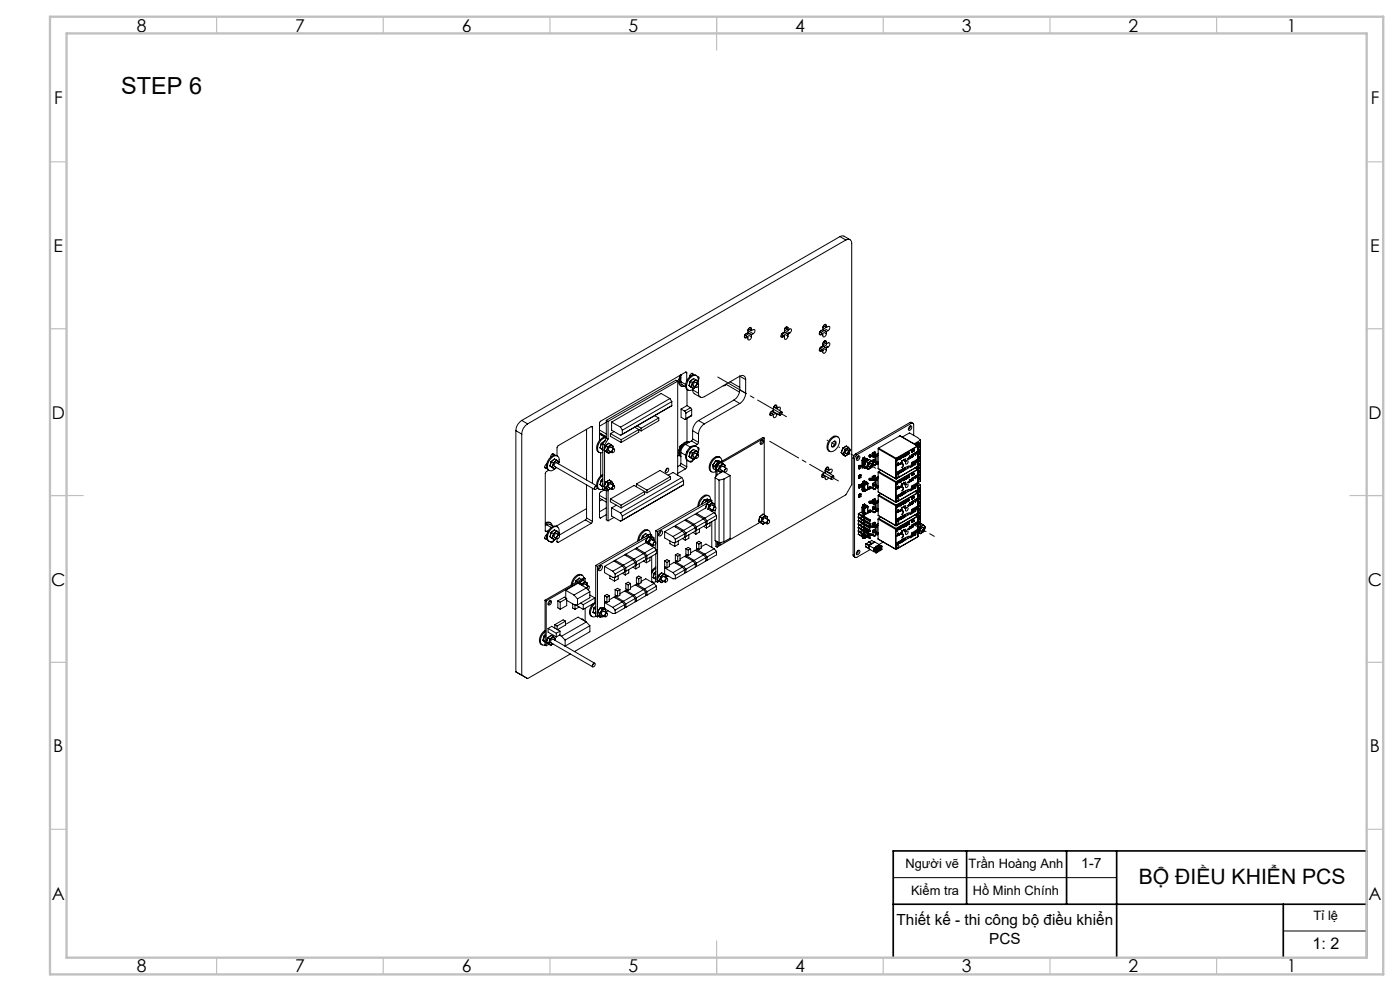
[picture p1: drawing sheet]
<svg xmlns="http://www.w3.org/2000/svg" width="420mm" height="297mm" viewBox="0 0 420 297" stroke-linecap="round" stroke-linejoin="round" font-family="sans-serif">
<defs><g id="words">
<text font-size="7.1" x="36.4" y="28.2">STEP 6</text>
<text font-size="6.3" x="341.6" y="265">BỘ ĐIỀU KHIỂN PCS</text>
<g font-size="5.3">
<text x="41" y="9.5">8</text>
<text x="88.5" y="9.5">7</text>
<text x="138.5" y="9.5">6</text>
<text x="188.5" y="9.5">5</text>
<text x="238.5" y="9.5">4</text>
<text x="288.5" y="9.5">3</text>
<text x="338.5" y="9.5">2</text>
<text x="386" y="9.5">1</text>
<text x="16.2" y="31.3">F</text>
<text x="411.2" y="31.3">F</text>
<text x="16.1" y="75.4">E</text>
<text x="411.1" y="75.4">E</text>
<text x="15.5" y="125.5">D</text>
<text x="410.5" y="125.5">D</text>
<text x="15.4" y="175.5">C</text>
<text x="410.4" y="175.5">C</text>
<text x="16" y="225.5">B</text>
<text x="411" y="225.5">B</text>
<text x="15.5" y="269.8">A</text>
<text x="410.5" y="269.8">A</text>
<text x="41" y="291.4">8</text>
<text x="88.5" y="291.4">7</text>
<text x="138.5" y="291.4">6</text>
<text x="188.5" y="291.4">5</text>
<text x="238.5" y="291.4">4</text>
<text x="288.5" y="291.4">3</text>
<text x="338.5" y="291.4">2</text>
<text x="386" y="291.4">1</text>
</g>
<text font-size="4.8" x="393.8" y="284.4">1: 2</text>
<g font-size="4.6">
<text x="269" y="277.4">Thiết kế - thi công bộ điều khiển</text>
<text x="296.8" y="282.9">PCS</text>
</g>
<text font-size="4.2" x="324.4" y="260.1">1-7</text>
<g font-size="3.9">
<text x="271.6" y="260.1">Người vẽ</text>
<text x="290.6" y="260.1">Trần Hoàng Anh</text>
<text x="273.3" y="268.2">Kiểm tra</text>
<text x="291.9" y="268.2">Hồ Minh Chính</text>
<text x="394.1" y="275.7">Tỉ lệ</text>
</g>
</g></defs>
<path d="M215.3 113l20.6 11.9M230.9 132.3l20.6 11.8" fill="none" stroke="#000" stroke-width=".3" stroke-dasharray="15.2 1.3 1.3 1.3" stroke-dashoffset="5.2"/>
<path d="M251.9 134.1l-3.8-2.2" fill="none" stroke="#000" stroke-width=".3" stroke-dasharray="15.2 1.3 1.3 1.3" stroke-dashoffset="15"/>
<path d="M262.7 140.3l-7.4-4.2" fill="none" stroke="#000" stroke-width=".3" stroke-dasharray="15.2 1.3 1.3 1.3" stroke-dashoffset="12.9"/>
<path d="M280.3 160.7l-6.1-3.5" fill="none" stroke="#000" stroke-width=".3" stroke-dasharray="15.2 1.3 1.3 1.3" stroke-dashoffset="13.6"/>
<g fill="none" stroke="#000" stroke-width=".3">
<path d="M252 70.9l.9-.2 2.1 1.1M252 70.9l1.8 1M252 70.9l-95.5 55.1M253.8 71.9a1.09 1.09 0 0 1 1.2-.1 1.09 1.09 0 0 1 .5 1.2v72.2l-1.7 3.1-81.4 47M253.8 71.9l-95.5 55.1M224.3 99.7l-.5 .3M224.3 99.7l1.1 .7M224.4 99.7h-.1M224.4 99.1v.6M224.4 99.1l1.6 .9M224.4 99.7l1.1 .6M224.5 98.6l.9 .5"/>
<path d="M224.6 98.6l-.2 .2M224.9 98.2l.5 .3M225.4 98.5l-.1-.4-.4 .1-.5 .9M225.4 99.1h.1M225.4 98.5v.6M225.5 99.1l.7-.4 .2 .2-.1 .7-.3 .4M234.8 99.8l-.5 .9 .1 .4 .4-.1M234.8 99.8l1.6 .9M235.3 99.5l-.5 .3M235.3 99.5l1.1 .7M235.3 99.5h.1M235.3 98.9v.6"/>
<path d="M235.3 98.9l1.6 .9M235.3 99.5l1.1 .6M235.4 98.6l.1-.2 .9 .5M235.5 98.4l.9 .5M235.9 98l.5 .3M236.4 98.9l.7-.4 .3 .2v.5l-.5 .6M236.4 98.9h.1M236.4 98.3l-.2-.3h-.3l-.6 .9M236.4 98.3v.6M236.9 99.8l-.5 .3M245.9 99.5l.9 .5M246 99.5l.8 .5"/>
<path d="M246.1 99.3l-.1 .2M246.3 99.1l-.5 .9 .2 .4 .3-.1M246.3 99.1l1.6 .9M246.8 98.8h.1M246.8 98.2v.6M246.8 98.8l-.5 .3M246.8 98.2l1.6 .9M246.8 98.8l1.1 .6M247 97.6l.9 .6M247 97.6l.9 .5M247.1 97.7l-.2 .2M247.4 97.3l.5 .3"/>
<path d="M247.9 98.1v.1M247.9 97.6l-.1-.4-.4 .1-.6 .9M247.9 97.6v.5M247.9 99.4v.6M247.9 99.4h.1M247.9 98.2l.7-.4 .3 .2-.1 .7-.4 .4M248.4 99.1l-.5 .3M201 119.4l-14.8 8.6M201 119.4l.5 1M201 119.4l-2.7-1.5-14.8 8.6M203.3 114.2v28.2M203.3 114.2l-20.9 12.1"/>
<path d="M203.3 114.2l-.5-.3-20.9 12.1M203.7 113.7v.1M204 112.5h.1M204 112.5l-.3 1.1M204 112.5l.2 .1M204 112.5l.3-.1v2M204 112.5l-.2 .8M204.1 112.4l-.1 .1M204.3 112.5l-.3 .5a1.86 1.86 0 0 0 .4 2.7M204.3 113.1a1.78 1.78 0 0 0 .4 2.7l.7-.1M204.3 114.4l.2 .7 1.2 .8M204.3 114.4l1.4 .8"/>
<path d="M205.7 111.5l.3 .2M205.7 111.5l-25.6 14.8-.3 .4v5M206 111.7v2.5M206.1 116.7v4.9M206.7 115.6l1.3 .8M206.7 115.6l.7 .3M206.7 115.5v.1M206.9 112.8l.1 .1M206.9 112.7l.2 .1M207.1 114.2l-.4 1.4M207.1 114.3l.6 .3M207.1 114.2v.1"/>
<path d="M207.4 115.9h.1M207.4 115.9l.6 .5M207.4 111.9l.6 .4M207.5 115.9l.5 .5M207.7 114.6h.1M207.7 114.6l-.3 1.3M207.8 116.8l.3 1 2 1.2M207.8 114.6l-.3 1.3M207.8 116.8l1.7 1.1M207.8 116.8h.1M208 112.3l-.1-.3a.77 .77 0 0 0-.8 .2 .77 .77 0 0 0-.2 .8M208 112.3v.1"/>
<path d="M208.1 113.4l-1 .8M208.1 113.4l-1 .9M208.1 113.4l.6 .4M208.6 116l-.5 .4M208.7 114.6l.7 .4a.71 .71 0 0 0-.6 1.1l-.7-.4M208.7 113.8l.7 .6M208.7 113.8l-1 .8M208.7 113.8v.1M208.7 113.9l-.9 .7M208.7 113.9l.7 .5M208.8 114.7a.63 .63 0 0 0-.7 .3 .63 .63 0 0 0 .1 .8M209 112.6l-.4-.2a3.1 3.1 0 0 0-2.9 3.5l.1 .5 .6 .5"/>
<path d="M209 115.2l.3-.1a.54 .54 0 0 1 .1 .7 .54 .54 0 0 1-.6 .2zM209.3 112.9l.4 .2-.2 .8M209.4 114.4v.1M209.4 114.4a1.3 1.3 0 0 0-.5-1.9 1.3 1.3 0 0 0-1.8 .7l-.8 1.1a2.34 2.34 0 0 0 .1 2.6 1.63 1.63 0 0 0 2.1-.8M209.4 114.4l-.2 .5M209.5 115.5v2.4M217.8 115.1l4 2.4M217.9 115.2l-.9 .4M219 114.4l2.9 1.7M220.2 119.9l1.7 1M220.2 119.9l-10.7 6.1M221.9 112.7l-10.6 6.2a1.09 1.09 0 0 1-1.2 .1 1.09 1.09 0 0 1-.6-1.1"/>
<path d="M221.9 112.7a1.09 1.09 0 0 1 1.3-.1 1.09 1.09 0 0 1 .5 1.2M221.9 116.8a3.9 3.9 0 0 1-1.7 3.1M221.9 112.7l1.8 1.1M221.9 116.8l1.8 1.1M221.9 112.7v4.1M223.3 100.9l.5 .3M223.6 100.2l-.1 .3M223.7 117.9a3.9 3.9 0 0 1-1.8 3M223.7 113.8v4.1M223.8 100l-.5 .9 .1 .4 .4-.1M223.8 100l1.6 .9M224.3 101l-.9-.6 1 .6"/>
<path d="M224.3 101l-.5 .2M224.3 101h.1M225.4 100.9l-.3 .8-.4 .2-.3-.1v-.8M225.4 100.4v.5M225.5 100.3l-.1 .1M226 100l-.5 .3M234.3 100.7l.5 .3M234.4 100.2l.9 .5M234.6 100l-.1 .3M235.3 100.7l.1 .9 .3 .1 .5-.4 .2-.6M235.3 100.7l-.5 .3M236.4 100.1v.1"/>
<path d="M236.4 100.2v.5M245.8 100l.5 .3M245.8 104.9l.5 .3M246 104.4l.8 .5M246.1 104.2l-.1 .2M246.3 104l-.5 .9 .2 .4 .3-.1M246.3 104l1.6 .9M246.8 104.9h.1M246.8 104.9l.1 .8 .3 .2 .6-.5 .1-.5M246.8 103.7h.1M246.8 100l.1 .8 .3 .2 .6-.5 .1-.5M246.8 103.1v.6"/>
<path d="M246.8 103.7l-.5 .3M246.8 104.9l-.5 .3M246.8 100l-.5 .3M246.8 103.1l1.6 .9M246.8 103.7l1.1 .6M247 102.5l.9 .6M247 102.5l.9 .5M247.1 102.5l-.2 .3M247.4 102.2l.5 .2M247.9 103h.1M247.9 102.4l-.1-.3-.4 .1-.6 .9M247.9 102.4v.6"/>
<path d="M247.9 104.3v.6M247.9 104.3h.1M247.9 103l.7-.3 .3 .2-.1 .7-.4 .4M248.4 104l-.5 .3M154.8 129.1l1.7 1M154.8 129.1v72.3l1.7 .9M156.5 126a3.7 3.7 0 0 0-1.7 3.1M156.5 126l1.8 1M156.5 130.1v72.2M158.3 127a3.7 3.7 0 0 0-1.8 3.1M164 139a.77 .77 0 0 0-.3 1.4l.2-.1M165 139.6h.1"/>
<path d="M165 139.6l1.3 .9M165 139.6l.7 .4M165.3 138.3h.1M165.4 138.3l-.4 1.3M165.4 138.3l.6 .4M165.7 136l.5 .3M165.7 140l.7 .5M165.7 140h.1M166 138.7h.1M166 138.7l-.3 1.3M166.1 138.7l-.4 1.3M166.2 136.3v-.2a.78 .78 0 0 0-1 .9"/>
<path d="M166.2 136.3v.1M166.3 139.8l12.1 6.9a.76 .76 0 0 1 .6-1.1M166.3 137.5h.1M166.4 137.5l-1.1 .8M166.4 137.5l.6 .4M167 138.7l12 6.9M167 137.9l.7 .5M167 137.9l-1 .8M167 137.9v.1M167 138l-.9 .7M167 138l.7 .5M167.1 138.8a.64 .64 0 0 0-.8 .2 .64 .64 0 0 0 .2 .9"/>
<path d="M167.3 136.7l-.3-.2a2.52 2.52 0 0 0-2.9 2.3 1.56 1.56 0 0 0 .6 2.2M167.7 138.5a1.28 1.28 0 0 0-.5-1.8 1.28 1.28 0 0 0-1.8 .6 2.94 2.94 0 0 0-.8 3.6 1.79 1.79 0 0 0 2.2-.7M167.7 138.5l-.2 .5 .2-.5M167.7 138.4v.1M167.7 138.5l-.1 .1M176 128.7v15.2M177.4 127.8l.3 .3M177.4 127.8l-9.9 5.8-.4 .6v2.4M177.7 128.1v16.8M179.8 130l.6 .3M179.8 129.9l.4 .2M179.8 131.7l.1 .2"/>
<path d="M179.8 128.9l2.1 1.2M179.8 129.7l2.1 1.2M179.8 131.7l.2 .1M180.1 134.2l.7 .6M180.1 134.2l.6 .4M180.2 135.7v7M180.4 132.9l-.3 1.3M180.4 132.9h.1M180.4 132.9l.4 .3M180.7 134.6l.1 .1M180.8 134.6h-.1M180.8 134.6v.1"/>
<path d="M180.8 133.1l.6 .3M180.8 133.1v13.5l.6 .3M180.8 134.3v.3M180.8 134l-.1 .6M181.3 134.9h.1M181.3 134.9l1.3 1M181.3 134.9l.6 .4M181.4 133.4v1.1M181.4 135v10.4M181.4 132.1h.1M181.4 131l-1.6-.9 1.9 .9M181.4 132.1l-1 .8"/>
<path d="M181.6 133.6l-.3 1.3M181.6 133.6l.7 .4M181.9 131.2a3.1 3.1 0 0 0-2.3 4.3l.8 .2 .4-.1M181.9 131.1a3 3 0 0 0-2.9 3.4l.4 .9 .4 .2M181.9 126l.5 .3M181.9 131.3l.5 .3M181.9 126v5.3M181.9 131.3l-1.1 1.8M181.9 126.5l-2.1 1.2M181.9 135.3l.7 .6M182 135.3l.6 .5M182 135.3h-.1"/>
<path d="M182.3 134l.1 .1M182.3 134l-.4 1.3M182.4 134.1l-.4 1.2M182.4 131.6l-1 1.8M182.4 126.3v5.3M182.6 132.9h.1M182.6 132.9l-1 .7M182.6 132.9l.7 .3M182.6 135.8v.1M183.1 130v.8l3.2 1.8M183.1 130l3.2 1.8M183.2 135.4l-.6 .5"/>
<path d="M183.2 134l1.1 .6a.72 .72 0 0 0-.6 1.1l-1.1-.6M183.3 133.2l.6 .6M183.3 133.2l-1 .8M183.3 133.2v.1M183.3 133.3l-.9 .8M183.3 133.3l.6 .5M183.4 134.1a.64 .64 0 0 0-.8 .2 .64 .64 0 0 0 .2 .9M183.5 126.5v2.4l2.7 1.6M183.5 126.5l2.7 1.5M183.8 134.8l.3-.2a.53 .53 0 0 1 .2 .7 .53 .53 0 0 1-.7 .2zM183.9 133.8l-.1 .5M184.2 129.4l-1.1 .6"/>
<path d="M186.2 128l.5 .9M186.3 131.8v.8M186.7 128.9v1.3M186.7 130.2l-.5 .3M190.4 128l1.2 .7M191.1 127.6l1.2 .7M191.6 128.7v.8l-5.3 3.1M191.6 128.7l-5.3 3.1M191.6 128.7l.7 .4M192.3 128.3v.8M196.4 124.6l1.2 .7M197.6 125.3l-5.3 3"/>
<path d="M197.6 125.3v.8l-5.3 3M201.5 120.4l-14.8 8.5M201.5 120.4v1.2M201.5 121.6l-14.8 8.6M201.5 121.6l-15.3 8.9M203.7 135h.1M203.8 136.4l-.5 .3M203.9 139.5l1.8 1M203.9 139.5l-.6 .3M204 133.7h.1M204 133.7l-.3 1.2M204 133.7l.2 .1"/>
<path d="M204 133.7l-.2 .8M204.3 138.9l-.4 .6M204.3 135.6v3.3M204.3 138.9l1.7 1M204.3 135.6l1.4 .9M204.3 122.6v2.5l1.2 .6 .2-.3M204.3 122.6l1.1 .6M204.5 133.4l-.5 .3M204.5 133.3l-.5 .4M205.4 123.2l.3 .6M205.7 133.2a2.97 2.97 0 0 0-1.4 2.4M205.7 133.2l1.4 .8"/>
<path d="M205.7 123.8v1.6M206 139.9l-.3 .6M206 137.9v2M206.1 125.4v7M206.1 121.6l-1.8 1M206.1 121.6l1.1 .6M206.7 136.8l1.3 .9M206.7 136.8h.1M206.7 136.8l.7 .4M206.8 132.5h-.2a2.92 2.92 0 0 0-2.6 4.2l.3 .2a3.1 3.1 0 0 1 2.4-4.3M207.1 135.5l-.4 1.3M207.1 135.5h.1"/>
<path d="M207.1 135.5l.6 .4M207.2 122.2l.3 .6M207.2 122.2l-1.8 1M207.4 137.2h.1M207.4 137.2l.6 .5M207.4 132.1l1.8 1.1M207.4 132.1l-1.7 1.1M207.5 137.2l.6 .5M207.5 124.4l-1.9 1.3M207.5 122.8l-1.8 1M207.5 124.4l-1.8 1M207.5 122.8v1.6"/>
<path d="M207.7 135.9h.1M207.7 135.9l-.3 1.3M207.8 131.5l-.4 .6M207.8 135.9l-.3 1.3M207.8 129.1v2.4M207.8 129.1l1.7 1M207.8 131.5l1.7 1.1M207.9 137.9l-.5 .6h-.4l-.1-.2M208.1 137.7l.5-.5-.5 .5M208.1 137.7h-.1M208.1 134.7l-1 .8M208.1 134.7l.6 .4"/>
<path d="M208.7 135.9l.7 .4a.71 .71 0 0 0-.6 1l-.7-.4M208.7 135.1l.7 .5M208.7 135.1l.7 .5-.1 .6 .1-.6M208.7 135.1h.1M208.7 135.1l-1 .8M208.7 135.1l-.9 .8M208.8 135.9a.63 .63 0 0 0-.7 .3 .63 .63 0 0 0 .1 .8M209 133.8l-.4-.2a3 3 0 0 0-2.9 3.6l.1 .4 .6 .5M209 136.5l.3-.2a.54 .54 0 0 1 .1 .7 .54 .54 0 0 1-.6 .2zM209.2 133.2l-.7 .4M209.3 134.2l.4 .1-.2 .9M209.4 135.6v.2"/>
<path d="M209.4 135.6a1.3 1.3 0 0 0-.5-1.8 1.3 1.3 0 0 0-1.8 .6l-.8 1.1a2.28 2.28 0 0 0 .1 2.6 1.55 1.55 0 0 0 2.1-.8M209.5 132.6l-.3 .6M209.5 126a3.9 3.9 0 0 0-1.7 3.1M209.5 130.1v2.5M209.5 126l1.8 1M211.3 127a4.1 4.1 0 0 0-1.8 3.1M213.9 139.4h.1M213.9 139.4l.1 1.1M213.9 139.4l.6 .4M214.5 139.8l.2 1M214.5 139.8h.1M214.6 139.8l.1 1"/>
<path d="M214.6 138.2l-.7 1.2M214.6 138.2h.1M214.7 138.2l.6 .4M214.8 139.3l.3 .1M214.8 139.3v3.5M214.8 139.5l-.2 .3M214.8 139.3l-.3 .5M215.1 139.4h.1M215.1 139.4v.2M215.2 139.4l-.3 1.3M215.2 139.4l.6 .4M215.2 139.4h.1"/>
<path d="M215.3 138.6h.1M215.3 138.6l-.4 .6M215.3 138.6l-.3 .5M215.6 138.1l-.9 .1M215.6 138.1l.6 .3M215.8 139.8h.1M215.8 139.8l-.3 1.3M215.9 139.8l-.3 1.3M216 138.5l-.7 .1M216 137.1l-.2-.2a2.52 2.52 0 0 0-2.9 2.3 1.5 1.5 0 0 0 .6 2.2M216.1 138.5l-.8 .1M216.2 138.6h.1"/>
<path d="M216.2 138.6l-1 .8M216.2 138.6l.6 .4M216.5 138.3v-.1a1.08 1.08 0 0 0-.5-1.2 1.08 1.08 0 0 0-1.3 .3 3 3 0 0 0-1.3 4.1l.8 .1 .6-.2M216.8 139.7l1.2 .7a.72 .72 0 0 0-.6 1.1l-1.2-.7M216.8 139l-1 .8M216.8 139h.1M216.9 139l.6 .4M216.9 139l-1 .8M216.9 139l.6 .5M217 139.8a.64 .64 0 0 0-.8 .3 .64 .64 0 0 0 .2 .8M217.5 139.4l-.1 .6 .1-.5M217.5 139.4v.1"/>
<path d="M221.9 120.9l-10.6 6.1M228.4 132.1l.4-.3a.7 .7 0 0 1 .2 .9 .7 .7 0 0 1-.9 .3zM228.7 131.9l-.1 .6-.5 .5M229.3 131.3l-12.9 7.4M229.3 131.3v23M229.3 131.3l-.4-.2-14.1 8.2M230.9 124.2l.6 .3M231.1 123.7l.9 .5M231.2 123.5l-.1 .2M231.5 123.3l-.6 .9 .2 .3h.4M231.5 123.3l1.5 .9M231.7 123.2l2.2 1.2"/>
<path d="M232 124.2h.1M232 124.2l.1 .8 .2 .2 .4-.2 .3-.8M232 124.2l-.5 .3M232.2 121.8l-.1 .2 2.4 1.4M232.5 121.4l.5 .3M233 122.3h.1M233 121.7l-.1-.3a1.21 1.21 0 0 0-.9 1.6l-.5 .3M233 122.3l-.8-.5 .9 .5M233 121.7v.6M233 124v.2M233.1 122.3l.9-.3 .1 .4-.2 .6M234.1 123.5l.2-.1a.48 .48 0 0 1 .2 .7 .48 .48 0 0 1-.7 .1z"/>
<path d="M234.2 124.4h-.3M234.2 123.4h.1M234.5 123.4l.1 .2M234.5 123.4a.7 .7 0 0 0-.6 1M249.5 131.5a1.23 1.23 0 0 1 1.4-.7 1.23 1.23 0 0 1 1 1.3 3.2 3.2 0 0 1-2.8 3.3 1.84 1.84 0 0 1-.4-2.8zM249.7 132.6a.66 .66 0 0 1 1-.3 1.14 1.14 0 0 1-1.1 1.6l-.2-.6zM250.5 132.2l-.1 .9-.4 .6-.5 .1M251.4 130.9l-.3-.1a2.97 2.97 0 0 0-2.9 3.9l.7 .6M252.4 135.6l.5 .7M252.4 135.6l.6 .4M252.8 134.3l-.4 1.3M252.8 134.3h.1"/>
<path d="M252.9 134.3l-.5 1.3M252.9 134.3l.6 .4M252.9 136.3h.1M252.9 136.3l.7 .4M253 136h.1M253 136l.6 .7M253.1 136l.5 .7M253.5 134.7h.1M253.5 134.7l-.5 1.3M253.6 134.7l-.5 1.3M253.6 136.7h.1M253.8 135.1l.4-.3a.63 .63 0 0 1 .4 .8 .63 .63 0 0 1-.8 .4l-.2-.3z"/>
<path d="M253.9 133.7l-1.1 .6M253.9 133.7h.1M253.9 133.7l-1 .6M253.9 133.7l.6 .4M254.4 134.8a.71 .71 0 0 1-.6 1.1M254.5 134.1l.6 .7M254.5 134.1l-.9 .6M254.5 134.1l-1 .6M254.5 134.1h.1M254.6 136.1h.1M254.6 136.1l-1 .6M255.1 134.8l-.5 1.3"/>
<path d="M255.1 134.8h.1M255.9 137.3l.5 .2M255.9 137.3v29M256.4 137.5v29.1M256.6 136.1l-.6 .7-.1 .5M256.6 136.1l.5 .2M257.1 136.3l-.5 .5-.2 .7M257.4 136.7l.2-.1a.69 .69 0 0 1 .2 .9 .69 .69 0 0 1-.8 .3v-.4zM257.5 136.7l-.1 .6-.5 .4M257.6 139.7l.1 .8M257.6 139.7h.1M257.6 139.7h.2"/>
<path d="M257.7 139.8l.1 .2M257.7 139.7h.1M257.7 139.7v.8M257.8 139.7h-.1M257.8 140v.5M257.9 139.5l-.2 .2M257.9 139.5l.1 .1M258 139.6l-.2 .1M258 139.4h.1M258 139.4l-.1 .1M258 139.4l.1 .1M258.1 139.5h.1"/>
<path d="M258.1 139.6h.1M258.1 139.5v.1M258.1 139.6l-.4 .2M258.1 139.5l-.1 .1M258.1 139.6l.2 .1M258.3 139.7v.5l-.5 .3M258.3 139.7l-.5 .3M258.7 137.9v.1M258.7 139.8h.1M258.7 138h.1M258.7 137.9h.1M258.7 138v1.8"/>
<path d="M258.7 139.8l.2 .3M258.7 138l.2 .1M258.7 137.9l.3 .2M258.7 139.8l.2 .2M258.8 137.3v.2M258.8 137.3v.1M258.8 137.5l.1 .3-.2 .1M258.8 139.9v.3zM258.8 137.6l.1 .1M258.8 137.4v.2M258.9 140h.1M258.9 137.7l.3 .3"/>
<path d="M258.9 138.1l-.1 2.1M259 137.5l.1 .2M259 138.1h-.1M259 138.1h.1M259 137.3v.2M259 137.5l-.2 .1M259 137.3l-.2 .1M259 137.3h-.2M259 138.1v.1M259 138.2h.1M259 138.1l.4 .3M259.1 137.7h-.2"/>
<path d="M259.1 137.7l.1 .1M259.2 138h.1M259.2 138l-.2 .1M259.2 137.8v.2M259.2 137.8l.2 .2M259.2 137.1l.1 .2M259.2 137.1h.1M259.3 137.3l.1 .2M259.3 139.6l.6 .7M259.3 137.1v.2M259.3 139.6l.7 .4M259.4 138.4h.1"/>
<path d="M259.4 137.5l-.3 .2 .3-.2M259.4 138l-.4 .1M259.4 138.4v1M259.4 139.7v.5M259.4 137.5l.2 .3M259.4 139.7v.6M259.4 137l-.2 .1M259.4 137.5l.1 .1M259.4 137l-.1 .1M259.4 137v.3M259.4 137.3l.1 .1M259.4 137.3h-.1"/>
<path d="M259.5 137.4l-.1 .1M259.5 137.4l.4 .1M259.5 139.9h.1M259.5 137.6l.1 .2M259.5 137.6l.2-.1 .1 .2M259.6 137.4h.1M259.6 137.4l.4 .1M259.6 137.8h.1M259.6 137.8l-.3 .1M259.6 137.8l-.2 .2M259.8 138.3h.1M259.8 138.3l-.5 1.3"/>
<path d="M259.8 137.7l-.2 .1M259.8 138.3l.6 .4M259.9 137.5h.1M259.9 137.5l-.1 .2M260 137.5h.1M260 137.5v.1M260 137.6h.1M260 137.6l.3 .2M260 137.6l-1 .5M260 137.6l-.2 .1M260 140h.1M260 140l.6 .6"/>
<path d="M260.3 137.8v.1M260.3 137.8h.1M260.3 137.8v.2M260.3 137.9l-.9 .5M260.4 138.7l-.4 1.3M260.4 138.7h.1M260.5 138.7l-.5 1.3M260.8 136.4h.1M260.8 136.8h.1M260.8 137.7l-1 .6M260.8 136.5v.3M260.8 136.5v.1"/>
<path d="M260.8 136.7h.1M260.8 137.7h.1M260.8 136.5h.1M260.8 136.8l.1 .1M260.8 137.7l.6 .3M260.9 136.5h.1M260.9 136.9h.1M260.9 136.6h.1M260.9 138.9l.2-.1a.57 .57 0 0 1 .3 .8 .57 .57 0 0 1-.9 .1zM260.9 136.5v.4M261 136.3h.1M261 136.3l-.2 .1"/>
<path d="M261 136.3l.1 .1M261.1 136.5h.1M261.1 136.7h.1M261.1 136.4h.1M261.1 136.7l-.2 .1M261.1 136.5v.2M261.1 136.5l-.2 .1M261.1 136.4l-.2 .1M261.1 136.8h.1M261.1 136.8l-.2 .1M261.1 136.4v.1M261.1 136.7v.1"/>
<path d="M261.3 138.8a.71 .71 0 0 1-.6 1.1M261.4 138l.6 .7M261.4 138l-1 .7M261.4 138l.1 .1M261.5 138.1l-1 .6M261.7 135.9h.1M261.7 135.9v.2M261.7 136.7v.2M261.7 136.7h.1M261.8 135.9h.1M261.8 136.7h.1M261.8 136.6h.1"/>
<path d="M261.8 136.8h.1M261.8 135.9h-.1M261.8 135.9l-.1 .2M261.8 136.7l-.1 .2M261.8 136.6l-.1 .1M261.8 136.8l-.1 .1M261.8 136.1h.2M261.8 136.1h-.1M261.8 136.7h.2M261.8 135.9v.2M261.8 136.7v.1M261.8 136.8l.1 .1"/>
<path d="M261.9 139.2l.3 .2M261.9 136.9h.1M261.9 139.3l.2 .2 .6-.2a.41 .41 0 0 1-.4 .3 .41 .41 0 0 1-.4-.3zM261.9 138.3a.46 .46 0 0 0 .8 0M261.9 138.4l.2 .2 .6-.2M261.9 139.2l.6 .1M261.9 137.9v.7M261.9 139.1v.1M261.9 135.7v1.2M261.9 135.7l.1 .1M261.9 135.9h-.2M262 135.9h.1"/>
<path d="M262 136.6h.1M262 137.7l.6 .1a.34 .34 0 0 1-.3 .3 .34 .34 0 0 1-.3-.4zM262 136.9v.1M262 135.9h-.2M262 138.7l-.5 1.3M262 136.6v.1M262 138.7v.1M262 136.1h.1M262 136.9h.1M262 135.8v1.2M262 135.8l.3 .1M262 137h.3"/>
<path d="M262.2 139.4h.1M262.2 139.4h.2M262.3 135.9v1.1M262.4 139.4h.1M262.5 139.4h-.1M262.5 135.5l-.5 .3M262.5 135.5l.2 .2M262.5 135.5l-.6 .2M262.6 138v.1M262.6 139.2l-.1 .2M262.6 136.8v1M262.7 138l-.3 .2-.5-.2a.44 .44 0 0 0 .3 .3 .44 .44 0 0 0 .5-.2"/>
<path d="M262.7 139.2l-.2 .1M262.7 139h.1M262.7 135.7v1.1M262.7 137.9v1.3M262.7 135.7l-.4 .2M262.7 136.8l-.4 .2M262.7 139l.4 .2 .4-.2M262.7 138.3l.4 .2M262.7 136.7l.4 .2M263 136.3l.3 .2M263.1 136.9v1.6M263.1 138.5l.2 .1"/>
<path d="M263.1 138.5l.1 .2M263.1 136l-.4 .8M263.2 138.7h.1M263.3 136.5l-.2 .4M263.3 138.6l.2-.1-.8 .5M263.3 138.6h.1M263.5 134.5v5.9M263.5 136.4l-.2 .1M263.5 135.9l-.4 .1M263.5 135.9l-.4 .2M263.5 134.5l5.2 3M263.6 134.3l-.1 .2"/>
<path d="M263.6 134.3l5.2 3M268.7 137.5h.2M268.7 137.5v5.9M268.8 137.3l-.1 .2M268.8 137.3l.1 .2M268.9 137.5v5.9M268.9 137.5h.1M269 137.8l.1-.2a.23 .23 0 0 1 .2 .3 .23 .23 0 0 1-.3 .2 .29 .29 0 0 0 .4-.2 .29 .29 0 0 0-.3-.4l-.1 .3M269.1 139.5l.2-.3v.3l-.2 .1M269.3 138.8l.3-.2-.3 .4M269.4 138.8v.1M269.4 139.1l.2-.1-.1 .4z"/>
<path d="M269.7 137.5l-.2 .1M269.7 137.2l.3-.2v.6l-.1-.5zM269.7 139l.2 .2-.1-.2-.2 .3zM269.9 130.6l5.4 3M269.9 139.1h.1M269.9 130.6l-6.3 3.7M269.9 130.6l5.3 3.1M270.2 138.8l.2-.2v.3l-.2 .1 .1-.3-.3 .1 .1 .3h-.2M270.2 138.8l-.3 .3M270.5 136.9a.23 .23 0 0 0-.3 0 .23 .23 0 0 0 0 .3l.2 .1-.2 .2 .3-.2-.3-.3 .3-.1M270.5 138.5v.3v-.1M270.5 138.1l-.1 .3 .2-.2"/>
<path d="M270.6 139a.59 .59 0 0 1 .5 .6 .59 .59 0 0 1-.5 .6 .67 .67 0 0 0 0-1.2zM270.7 138l-.3 .1 .2-.1-.1 .2M270.7 131l2.1-1.3 2.5 1.5 .9 .7M270.8 136.7l-.2 .2M270.8 136.7v.1M271 136.5a.28 .28 0 0 1 .3 .3 .28 .28 0 0 1-.4 .2h.1a.23 .23 0 0 0 .2-.2 .23 .23 0 0 0-.2-.3l-.2 .2zM271 137.8l.3-.2-.2 .4zM271.5 136.2l.2-.1-.2 .2v.4l.2-.1-.2 .1zM271.7 137.9l-.1 .3 .1-.2M271.7 137.5v.1M271.7 137.5v.2M271.8 136l-.3 .2-.1 .5 .4-.1"/>
<path d="M271.9 139.9l.4-.1v.2a.52 .52 0 0 1-.6 .6zM272 138.1h.2a.53 .53 0 0 1 .1 .6 .53 .53 0 0 1-.6 .3zM272.1 135.9l.2 .4M272.1 135.9l-.2 .7 .2-.8 .2 .5M272.4 137.5l.3-.2-.3 .3M272.4 137.5l.2-.1-.2 .2M272.5 135.6h.2l-.2 .1 .2 .2-.2 .3zM272.6 135.9l-.1 .2zM272.6 135.9h.1M272.6 137.3l-.2 .2M272.7 137.4l-.3 .2M272.7 137.3l.3-.2-.2 .4z"/>
<path d="M272.8 139.7h-.2a.27 .27 0 0 1 .2 .4 .27 .27 0 0 1-.5 .1M272.9 136.8v.1M272.9 136.8l.1-.1-.1 .2M272.9 126.6l.4-.1 .6 .4M272.9 126.6l.5 .3M272.9 126.6l-16.3 9.5M273 127.7l.2-.1a.69 .69 0 0 1 .2 .9 .69 .69 0 0 1-.8 .3v-.4zM273.1 137l.2 .2-.2-.1-.1 .3zM273.1 127.7l-.1 .6-.5 .4M273.2 139.8l1.5-.9-.1 .4-1.4 .8zM273.3 137.2l-.1 .1M273.4 126.9a.46 .46 0 0 1 .5-.1 .46 .46 0 0 1 .2 .5v3.2"/>
<path d="M273.4 126.9l-16.3 9.4M273.4 139.2l1.5-.9-.1 .3-1.5 .9zM273.4 136.3l.2 .3-.1-.2-.2 .3zM273.5 137v.1M273.6 135l.2-.1-.3 .2 .1 .4 .2-.1-.3 .1zM273.6 138.6l1.5-.9-.1 .3-1.5 .9zM273.6 136.8h.1M273.6 136.8l-.1 .3M273.7 136.7l-.2 .3M273.7 136.7l-.1 .1M273.8 136.7l.2-.2-.1 .3M273.9 136.6l-.1 .3z"/>
<path d="M273.9 134.8l-.5 .6h.5M273.9 136.6l-.1 .1M273.9 136.1h.2l-.1 .2zM273.9 134.8l.2 .1-.1 .4 .4-.2M273.9 132.9h.5M274 134.7l.3 .1M274.3 134.9l-.3 .2h.3M274.4 132.9v.2M274.5 135.7l.3-.1-.1 .4zM274.5 136.2l.3-.1-.1 .3zM274.6 136.2h.1M274.7 135.6v.1"/>
<path d="M274.7 133.3l.6-.6 .6 .1v.6l-.6 .7M275.1 133l-.3 .4M275.1 132.9v.6M275.2 133.7l.1 .1M275.2 135.5l-.1 .1M275.2 135.5l-.1 .2v-.3v.2M275.2 136l-.1 .1M275.2 135.5h.1M275.2 133.7l-6.4 3.6M275.2 136h-.1M275.3 139.8h.1M275.3 133.8h.1"/>
<path d="M275.3 139.8l-6.4 3.7M275.3 133.8l-6.4 3.7M275.3 133.6v.2M275.3 132.7v.1M275.3 133.6l-.1 .1M275.3 134.7h.4l.2 .4-.6 1.1M275.3 136.7h.4l.2 .5-.6 1M275.3 138.8h.4a1.06 1.06 0 0 1-.9 1.6l-.1-.2M275.3 136.9a.52 .52 0 0 1 .4 .5 .52 .52 0 0 1-.4 .5M275.3 138.9a.55 .55 0 0 1 .4 .5 .55 .55 0 0 1-.4 .5M275.3 139.9l-.2 .2M275.3 132.8a.52 .52 0 0 1 .4 .5 .52 .52 0 0 1-.4 .5"/>
<path d="M275.3 134.9a.52 .52 0 0 1 .4 .5 .52 .52 0 0 1-.4 .5M275.3 132.8v7.1M275.6 136.7l.1 .6-.4 .7M275.6 138.7l.1 .6-.4 .7M275.6 132.6l.1 .6-.3 .6M275.6 134.7l.1 .5-.4 .8M275.8 134.1l.2 .1M275.8 136.1l.2 .1M275.8 138.1l.2 .2M276 134.2v-.3l-.7 .4M276 136.2v-.2l-.7 .3M276 138.3v-.3l-.7 .4"/>
<path d="M276 138.3l-.7 .3M276 136.2l-.7 .4M276 134.2l-.7 .3M276.2 131.9v12.3l-.9 .4 .9 .7M276.2 131.9l-1.8 1M163.4 140l.5 .3M163.6 157.1l.2-.2a1.07 1.07 0 0 1 1.2-.3 1.07 1.07 0 0 1 .7 1M163.6 159.1l.3 .2M163.9 157.3l.8-.2 1.2 .6M163.9 157.3l-.3 .1M163.9 157.3l1.5 .8M164 140.3h-.1"/>
<path d="M164.6 140.9l-.7 .5-.3 .4v17.3M164.6 158.9l-.7 .4M165.2 156.7l-.8-.2-.8 .2M165.3 159.6l-.3 1.3M165.3 159.6h.1M165.4 159.6l.6 .3M165.4 159.6l-.4 1.3M165.7 140l.6 .5M166 159.9l.1 .1M166 159.9l-.3 1.4M166.1 160l-.4 1.2M166.3 158.8h.1"/>
<path d="M166.4 158.8l-1.1 .8M166.4 140.5l.5-.4-.6 .4M166.4 158.8l.6 .3M166.4 140.5h-.1M167 159.9l.7 .4a.72 .72 0 0 0-.6 1.1M167 159.1l.7 .6M167 159.1l-1 .8M167 159.1v.1M167 159.2l-.9 .8M167 159.2l.7 .5M167.3 157.9l-.3-.2a2.96 2.96 0 0 0-2.9 4l.6 .5M167.7 159.7a1.31 1.31 0 0 0-.6-1.8 1.31 1.31 0 0 0-1.8 .6l-.3 .5a2.59 2.59 0 0 0-.4 3.2 1.68 1.68 0 0 0 2.2-.8"/>
<path d="M167.7 159.7l-.2 .5 .2-.5M167.7 159.7h.1M167.7 159.8l-.1 .1M175.6 155.8l1.8 1M175.6 155.8l-7.9 4.6M176 155.2l-.4 .6M176 152.4l-9.1 5.3M176 155.2l1.7 1M176 145.3v9.9M177.4 156.8l-9.9 5.8M177.7 156.2l-.3 .6M177.7 146.3v9.9"/>
<path d="M178.6 145.8l.3-.1a.55 .55 0 0 1 .1 .7 .55 .55 0 0 1-.6 .2zM179.1 146.1l.7 .5M179.8 155l.2 .3 .2-.1M179.8 148.5l2.1 1.1M179.8 149.3l2.1 1.2M179.8 155l.4 .2M180.1 145.3l.7 .6M180.1 145.3l.6 .3M180.4 143.9l-.3 1.4M180.4 143.9v.1M180.4 144l.4 .2M180.4 144l-.3 1.3"/>
<path d="M180.6 149.8l-.8 .4M180.7 145.6h.1M180.7 145.6l.1 .2M180.8 145.6v.1M180.8 142.2a3.6 3.6 0 0 0-1.8 3.4M180.8 142.5a3.1 3.1 0 0 0-1.2 4l.4 .2 .8-.1M180.8 143.6l-.4 .3M180.8 143.6l-.4 .4M180.8 145.3v.3M180.8 145l-.1 .6M181.3 146.9l-1.2 .6-.3 .5v7M181.3 145.7l.4 .8"/>
<path d="M181.3 145.7l.6 .4M181.3 145.7h.1M181.4 145.9v1M181.4 146.9l1 .2v9M181.7 146.5h.1M181.8 146.5l.6 .4M181.8 144.4l-.5 1.3M181.8 144.4h.1M181.8 144.4l.7 .4M181.9 146.1h.1M181.9 147v8.8l.5 .3M181.9 146.1l.5 .8"/>
<path d="M181.9 154.2l-1.7 1M181.9 152.2l-2.1 1.2M182 146.1l.4 .7M182.4 146.8v.1M182.5 144.8h.1M182.5 144.8l-.6 1.3M182.5 144.8l-.5 1.3M182.8 143.9l-1 .5M182.8 143.9l.7 .3M183.1 149.5v.9l3.2 1.8M183.1 149.5l3.2 1.9M183.2 146.4l-.8 .5"/>
<path d="M183.2 145l1.1 .6a.74 .74 0 0 0-.6 1.1l-1.1-.6M183.4 145.1a.64 .64 0 0 0-.8 .3 .64 .64 0 0 0 .2 .8M183.5 144.2l.5 .8M183.5 144.2v.1M183.5 152.2v2.5l2.7 1.5M183.5 152.2l2.7 1.5M183.5 144.2l-1 .6M183.5 144.3l-1 .5M183.5 144.3l.4 .8M184 145.7h.1a.54 .54 0 0 1 .2 .6 .54 .54 0 0 1-.7 .3zM184 145.1l-.2 .2M184 145l-.1 .1"/>
<path d="M184.2 155.1l-1.8 1M184.9 151.4l-1.4 .8M186.2 153.7l.5 1M186.3 151.4v.8M186.7 154.7v1.2l-.5 .3M190.9 145.1v.8M190.9 145.1l3.2 1.8M193.4 147.3l-3.2-1.8-7.1 4M193.4 147.3l-7.1 4.1M193.4 147.3v.8l-7.1 4.1M193.4 147.3l.7 .4M193.7 159.9l-1 .9"/>
<path d="M193.7 159.9l.6 .4M194.1 146.9v.8M194.6 159l-.3-.1a2.98 2.98 0 0 0-3 3.3M196.7 159.1l.6 .2M196.7 159.1v3.5M197.3 159.3v14.1M197.9 159.3l.5-.2a.82 .82 0 0 1 .2 1 .82 .82 0 0 1-1 .4v-.6zM198.3 159.1l-.2 .7-.5 .5M199.4 159.3v1.9l2.5 1.4h.7M199.4 159.3l2.5 1.5M199.9 140.5l.4-.2a.69 .69 0 0 1 .2 .9 .69 .69 0 0 1-.9 .3zM200.1 140.4l-.5 .9"/>
<path d="M200.4 142.4l1.5-.8 2.6 1.5M201.2 142.8l-3.2-1.8-7.1 4.1M201.2 142.8v.8l-7.1 4.1M201.2 142.8l-7.1 4.1M202.6 157.5v.4M202.6 157.5l2.5 1.5M204.5 143.1l-18.3 10.6M204.5 143.1l.6 .9M204.7 159.2l.7 .8M204.7 159.2l-2.8 1.6M204.7 159.2l-2.5-1.5-2.8 1.6M205.1 159l.7 .8"/>
<path d="M205.1 144l-18.4 10.7M205.1 145.3l-18.9 10.9M205.1 144v1.3M205.1 145.3l-.6 .3M205.4 160l-2.8 1.6M205.4 160v1l-2.8 1.6M205.7 140.5l-2.4 1.4M205.8 155.7v.4M205.8 159.8v1M205.8 155.7l2.4 1.4M207.9 159.6l.9 .5M207.9 157.3l-2.8 1.7"/>
<path d="M207.9 157.3l-2.5-1.4-2.8 1.6M207.9 157.3l.7 .8M208.2 157.1l.8 .8M208.6 159h.4M208.6 158.1l-2.8 1.7M208.6 158.1v1.1l-2.8 1.6M208.8 159v1.1M209 153.8v.5M209 157.9v1.1M209 153.8l2.4 1.5M209.8 158.4v1.1l-1 .6M210.5 150.9v.1"/>
<path d="M210.5 151h.1M211.1 155.5l-2.9 1.6M211.1 155.5l-2.5-1.4-2.8 1.6M211.1 155.5l.7 .8M211.1 157.7l.8 .6M211.3 149.8l-.8 1.1M211.3 149.8h.1M211.3 149.8l-.8 1.2M211.3 149.8l.6 .3M211.4 155.3l.7 .8M211.7 152.3l-2.7 1.5M211.8 157.1h.3"/>
<path d="M211.8 156.3l-2.8 1.6M211.8 156.3v1l-2.8 1.7M211.9 157.1v1.2M211.9 150.1l.1 .1M211.9 150.1l-.2 .3M212 151l-.3 1.3 .3-1.2M212 150.2l-.1 .1M212 151v.1M212 151.1l.7 .3M212.1 156.1v1M212.2 150.1l-.2 .1M212.2 149.6h.1"/>
<path d="M212.3 149.6l-1 .2M212.3 149.6l.4 .3M212.3 150.1h-.4M212.5 152.6l1.7 1M212.7 151.4h.1M212.7 151.4l-.4 1.3M212.7 148.6l-.3-.2a2.98 2.98 0 0 0-3 3.4M212.7 150.5l-15.4 8.8M212.7 151.4l-.3 1.3M213 150.2l-1 .8M213 150.2h.1M213 156.6v1l-1.1 .7"/>
<path d="M213 150.2l-1 .9M213 150.2l.6 .4M213.2 149.8a1.08 1.08 0 0 0-.6-1.2 1.08 1.08 0 0 0-1.3 .2l-.9 .9-.7 1.9M213.2 153l.4-.3-.4 .4M213.5 150l-.4 .2M213.5 150v.5M213.5 152.8v.4M213.5 156.3v7.8M213.5 150l-.5-.3-16.3 9.4M213.6 151.3l1.1 .6a.72 .72 0 0 0-.7 1.1l-1-.6M213.6 150.6l.7 .5M213.6 150.6l-.9 .8"/>
<path d="M213.6 150.6l.1 .1M213.7 150.7l-1 .7M213.7 150.7l.6 .4M213.8 151.4a.64 .64 0 0 0-.8 .3 .64 .64 0 0 0 .2 .8M214 140.5l.7 .3M214.2 152.1l.4-.1a.54 .54 0 0 1 .1 .7 .54 .54 0 0 1-.7 .2zM214.2 153.6l-2.8 1.7M214.2 153.6l.7 .9M214.3 151.1l-.1 .6M214.3 151.1h.1M214.5 143.2l1.2 .7M214.5 155.7v6.3l1.2 .7"/>
<path d="M214.5 143.2v8.7M214.5 152.9v1.1M214.7 140.8h.1M214.8 140.8l-.1 .1M214.8 140.8h-.1M214.9 140.7l1.3 .9M214.9 140.7l.6 .4M214.9 140.7h.1M214.9 154.5l-2.8 1.6M214.9 154.5v1l-2.8 1.6M215.1 142.3l1.8-1 2.1 1.2M215.1 142.3l-.6 .9"/>
<path d="M215.1 140.9v1.4M215.5 141.1h.1M215.5 141.1l.7 .5M215.6 141.1l.7 .4M215.7 143.9v18.8M216.3 141.5l.4-.4-.5 .5M216.3 141.5l-.1 .1M217.2 143.6l-1.5 .3M217.2 143.6v18.8M217.6 140.6l.3-.2a.53 .53 0 0 1 .2 .7 .53 .53 0 0 1-.7 .3zM219 142.5l-1.8 1.1M219 142.5v18.8l-1.8 1.1"/>
<path d="M227.5 156.8h.1M227.6 156.2l1.3 .9M227.6 156.2l.6 .4M227.6 156.2h.1M227.9 154.9l-.3 1.3M227.9 154.9h.1M227.9 154.9l.7 .4M228 156.5l-12.9 7.5M228.2 156.6h.1M228.2 156.6l.7 .5M228.3 156.6l.7 .5M228.6 155.3l-.4 1.3"/>
<path d="M228.6 155.3h.1M228.6 155.3l-.3 1.3M228.9 154.1l-1 .8M228.9 154.1l.7 .4M228.9 154.1h.1M229 157.1l.5-.5-.5 .5M229 157.1h-.1M229.6 155.2l1.2 .7a.72 .72 0 0 0-.7 1.1l-1.2-.7M229.6 154.5l.7 .5M229.6 154.5l-1 .8M229.6 154.5h.1M229.6 154.5l.6 .5"/>
<path d="M229.7 155.3a.64 .64 0 0 0-.8 .3 .64 .64 0 0 0 .2 .8M230.3 155l-.2 .6 .1-.6M230.3 155h-.1M230.3 156.1l.3-.1a.54 .54 0 0 1 .2 .6 .54 .54 0 0 1-.7 .3zM246.5 142.8l.5 .3M246.6 142.3l.9 .5M247.5 141.1l2.5 1.5a.72 .72 0 0 0-.6 1.1l-2.7-1.6v.2l.8 .5M247.5 140.9v.6a1.19 1.19 0 0 0-.8 1.6h.3M247.5 142.8h.1M247.5 142.8l.2 .9 .6-.2 .2-.3M247.5 142.8l-.5 .3M247.5 140.9l1.6 .9"/>
<path d="M247.6 140.6l.2-.2 .8 .5M248.1 140l.5 .3M248.6 140.9h.1M248.6 140.3l-.1-.3h-.4l-.6 .9M248.6 140.3v.6M248.6 140.9l.7-.3 .3 .1-.1 .8-.4 .3M249.1 141.8l-.1 .2M249.6 142.8l.3-.2a.54 .54 0 0 1 .2 .7 .54 .54 0 0 1-.7 .2zM257.6 158.1v.2M257.6 142.6h.1M257.6 142.6l.1 .8M257.6 145.4l.1 .8"/>
<path d="M257.6 148.3l.1 .8M257.6 154.1v.9M257.6 155.2v.8M257.6 156.2v.9M257.6 157.3v.8M257.6 158.3v.8M257.6 159.3v.9M257.6 148.3h.1M257.6 145.4h.1M257.6 153.9l.8 .5M257.6 154.1l.8 .5M257.6 153.9v.2"/>
<path d="M257.6 155l.8 .4M257.6 153.9l.7-.4 .9 .5M257.6 155l.8 .5M257.6 154.9v.1M257.6 155.2l.8 .4M257.6 155v.2M257.6 156l.8 .5M257.6 155.9v.1M257.6 156.2l.8 .5M257.6 156v.2M257.6 157.1l.8 .4M257.6 156.9v.2"/>
<path d="M257.6 157.3l.8 .4M257.6 157.1v.2M257.6 158.1l.8 .4M257.6 158.1l.8 .5M257.6 158v.1M257.6 158.3l.8 .4M257.6 159.1l.8 .5M257.6 159v.1M257.6 159.3l.8 .5M257.6 159.1v.2M257.6 142.6h.2M257.6 148.3h.2"/>
<path d="M257.6 145.4h.2M257.7 143.3l.1 .1M257.7 142.7l.1 .1M257.7 148.4l.1 .2M257.7 149l.1 .1M257.7 146.1l.1 .1M257.7 145.6l.1 .1M257.7 140.4l.1 .1M257.7 142.6h.1M257.7 148.3h.1M257.7 145.4h.1M257.7 142.6v.8"/>
<path d="M257.7 145.4v.8M257.7 148.3v.8M257.7 143.3v.1M257.7 149v.1M257.7 146.2h.1M257.7 140.4v.1M257.8 142.6h-.1M257.8 148.3h-.1M257.8 145.4h-.1M257.8 142.8v.6M257.8 145.7v.5M257.8 148.6v.5"/>
<path d="M257.9 142.4l-.2 .1M257.9 148.1l-.2 .1M257.9 145.2l-.2 .2M257.9 145.2l.2 .1M257.9 142.4h.1M257.9 148.1l.1 .1M257.9 145.2l.1 .1M258 142.4l-.2 .2M258 148.2l-.2 .1M258 145.3l-.2 .1M258 142.3l-.1 .1M258 142.3l.1 .1"/>
<path d="M258 142.3h.1M258 148l-.1 .1M258 148l.1 .1M258 148h.1M258.1 142.4h.1M258.1 148.1h.1M258.1 148.2h.1M258.1 145.2h.1M258.1 145.3h.1M258.1 142.4l-.4 .3M258.1 145.2v.1M258.1 148.1v.1"/>
<path d="M258.1 142.4h-.1M258.1 148.2l-.4 .2M258.1 148.1l-.1 .1M258.1 145.3l-.4 .3M258.1 145.2l-.1 .1M258.1 142.4l.2 .2M258.1 148.2l.2 .1M258.1 145.3l.2 .1M258.3 142.6l-.5 .2M258.3 142.6v.5l-.5 .3M258.3 145.4v.5l-.5 .3M258.3 148.3v.5l-.5 .3"/>
<path d="M258.3 148.3l-.5 .3M258.3 145.4l-.5 .3M258.4 154.6v.8M258.4 155.6v.9M258.4 156.7v.8M258.4 157.7v.8M258.4 158.7v.9M258.4 159.8v.8M258.4 159.6h.1M258.4 158.5v.1M258.4 157.5h.1M258.4 156.5h.1"/>
<path d="M258.4 155.4v.1M258.4 154.4v.2M258.4 159.6v.2M258.4 158.6v.1M258.4 157.5v.2M258.4 156.5v.2M258.4 155.5v.1M258.7 152h.1M258.7 145h.1M258.7 146.8v.1M258.7 146.9h.1M258.7 145v1.9"/>
<path d="M258.7 152v1.7M258.7 146.9l.2 .2M258.7 152l.2 .2M258.7 152l.3 .1M258.7 145l.2 .2M258.7 145l.3 .1M258.7 154.7v.3l2.1 1.2M258.7 155.7v.3l2.1 1.2M258.7 156.8v.2l2.1 1.3M258.7 157.8v.3l2.1 1.2M258.7 158.9v.2l2.1 1.2M258.7 159.9v.3l2.1 1.2"/>
<path d="M258.7 154.7l2.1 1.2M258.7 154.7l.2-.2 2.1 1.3M258.7 155.7l2.1 1.2M258.7 155.7l.2-.1 2.1 1.2M258.7 159.9l.2-.2 2.1 1.3M258.7 158.9l.2-.2 2.1 1.2M258.7 157.8l.2-.1 2.1 1.2M258.7 156.8l.2-.2 2.1 1.3M258.7 156.8l2.1 1.2M258.7 157.8l2.1 1.2M258.7 158.9l2.1 1.2M258.7 159.9l2.1 1.2"/>
<path d="M258.8 151.4v.2M258.8 151.4h.1M258.8 144.4v.2M258.8 144.4h.1M258.8 151.6l.1 .2M258.8 147h.1M258.8 144.6l.1 .2M258.8 147v.2M258.8 144.6l.1 .1M258.9 147.1h.1M258.9 152.2h.1M258.9 151.8l.3 .2"/>
<path d="M258.9 144.8l.3 .2M258.9 140v.1M258.9 151.8l-.2 .2M258.9 144.8l-.2 .2M258.9 140l.1 .1M258.9 145.2l.1 2M258.9 152.2l.1 1.7M258.9 151.8l.2 .1M258.9 144.7l.2 .1M259 152.1l-.1 .1M259 151.5l.1 .2M259 144.5l.1 .2"/>
<path d="M259 145.1l-.1 .1M259 145.1h.1M259 144.5l-.2 .1M259 151.5l-.2 .1M259 151.3l-.2 .1M259 144.3v.2M259 151.3v.2M259 144.3l-.2 .1M259 147.2h-.2M259 145.1v.1M259 147.1h.1M259 140.1h.1"/>
<path d="M259 152.2h.1M259 145.2h.1M259 147.1l.4 .2M259 140.1l.4 .2M259 152.2l.4 .2M259 145.2l.4 .2M259.1 151.9l.1 .2M259.1 144.8l.1 .3M259.1 151.7l-.2 .1M259.1 144.7h-.2M259.1 151.7l.1 .1M259.1 144.7l.1 .1"/>
<path d="M259.2 152h.1M259.2 145h.1M259.2 152l-.2 .1M259.2 152v.1M259.2 145l-.2 .1M259.2 145v.1M259.2 154l-.8 .4M259.2 154l.1 .8M259.2 152.1h.1M259.2 151.8l.2 .2M259.2 144.1l.2 .5M259.2 144.8l.2 .2"/>
<path d="M259.2 145.1h.1M259.2 144.8h-.1M259.2 151.1l.1 .2M259.2 151.1l.1 .1M259.2 151.8l-.1 .1M259.2 144.1h.1M259.3 158.4l.1 .2M259.3 151.3l.1 .3M259.3 154.2l.1 .1M259.3 155.3v.5M259.3 156.3v.5M259.3 157.4v.5"/>
<path d="M259.3 158.4v.5M259.3 159.4v.5M259.3 158.4l.1 .1M259.3 151.4l.1 .1M259.3 144.4l.1 .1M259.3 144.1v.3M259.3 151.2v.2M259.4 154.3h.1M259.4 147.3h.1M259.4 140.3h.1M259.4 152.4h.1M259.4 145.4h.1"/>
<path d="M259.4 147.2h.1M259.4 147.2v.1M259.4 140.2v.1M259.4 158.6h-.1M259.4 151.6l-.3 .1 .3-.1M259.4 144.5l-.3 .2 .3-.1M259.4 145l-.4 .2M259.4 145.4v1.8M259.4 152.4v1.9M259.4 159.5v.5M259.4 152l-.4 .2M259.4 158.6l.2 .2"/>
<path d="M259.4 151.1h-.2M259.4 159l.5-.3zM259.4 158.5l.1 .1M259.4 144l-.2 .1M259.4 151.5l.1 .1M259.4 151.6l.1 .1M259.4 151.1l-.1 .1M259.4 151.1v.2M259.4 144.5l.1 .1M259.4 144.6h.1M259.4 144l-.1 .1M259.4 144v.3"/>
<path d="M259.4 158.6l-.1 .1M259.4 151.3l.1 .1M259.4 144.3l.1 .1M259.4 144.3l-.1 .1M259.4 151.3l-.1 .1M259.4 158.5h.1M259.5 151.4l-.1 .1M259.5 151.4l.2 .1M259.5 144.4l-.1 .1M259.5 144.4l.4 .2M259.5 158.6l.1 .3M259.5 151.6l.1 .2"/>
<path d="M259.5 151.7l.1 .1M259.5 153.7v.2zM259.5 144.6l.1 .2M259.5 144.6l.2-.1 .1 .2M259.6 151.4h.1M259.6 144.4h.1M259.6 151.4v.1M259.6 151.4l.4 .2M259.6 144.4l.4 .2M259.6 158.8h.1M259.6 158.8l-.3 .1M259.6 151.8h.1"/>
<path d="M259.6 144.8h.1M259.6 151.8l-.3 .1M259.6 158.8v.1M259.6 158.6h-.1M259.6 144.8l-.3 .1M259.6 158.9h.1M259.6 151.8l-.2 .2M259.6 144.8l-.2 .2M259.7 151.5l.1 .3M259.7 153.7h.1M259.7 146.7l-.2 .1M259.7 146.7h.1"/>
<path d="M259.7 140.1l-.3 .2M259.7 151.5l-.2 .1M259.8 146.7l-.3 .2M259.8 158.7v.1M259.8 158.7h.1M259.8 151.7l-.2 .1M259.8 144.7l-.2 .1M259.9 140.3l.6 .4M259.9 140.3h.1M259.9 151.6h.1M259.9 144.6h.1M259.9 151.6l-.1 .1"/>
<path d="M259.9 144.6l-.1 .1M260 151.6h.1M260 144.6h.1M260 140l.5 .7M260 151.6l.3 .3M260 144.6l.3 .2M260 151.6l-.2 .1M260 151.6l-1 .6M260 144.6l-1 .6M260 144.6l-.2 .1M260.2 158.9l-.4 .3M260.2 159l-.4 .2"/>
<path d="M260.3 151.9h.1M260.3 144.8v.1M260.3 144.8h.1M260.3 153.7l-.9 .6M260.3 146.7l-.9 .6M260.3 153.7h.1M260.3 144.9h.1M260.3 146.7h.1M260.3 144.8v1.9M260.3 151.9v1.8M260.3 159v.5M260.3 151.9l-.9 .5"/>
<path d="M260.3 144.9l-.9 .5M260.3 146.7l-.9 .5M260.6 140.6l-.1 .1M260.8 153h.1M260.8 153.4h.1M260.8 157.6h.1M260.8 143.9h.1M260.8 150.3h.1M260.8 150.7h.1M260.8 146.4h.1M260.8 146h.1M260.8 143.5v.4"/>
<path d="M260.8 146v.4M260.8 150.3v.4M260.8 153v.4M260.8 157.6v.1M260.8 153.1h.1M260.8 157.7h.1M260.8 143.6h.1M260.8 143.8h.1M260.8 150.4h.1M260.8 150.6h.1M260.8 146.3h.1M260.8 146.1h.1"/>
<path d="M260.8 143.5h.1M260.8 143.4v.1M260.8 153l.1 .1M260.8 155.9v.3M260.8 156.9v.3M260.8 158v.3M260.8 159v.3M260.8 153.3h.1M260.8 153.4l.1 .1M260.8 157.6l.1 .1M260.8 143.4l.1 .1M260.8 150.3l.1 .1"/>
<path d="M260.8 150.7l.1 .1M260.8 155.9l.2 .1M260.8 156.9l.2 .2M260.8 158l.2 .1M260.8 159l.2 .1M260.8 146.4l.1 .1M260.9 153.1h.1M260.9 153.5h.1M260.9 157.6v.1M260.9 157.7h.1M260.9 143.5h.1M260.9 143.6h.1"/>
<path d="M260.9 143.9h.1M260.9 150.4h.1M260.9 150.8h.1M260.9 146.4v.1M260.9 146.4h.1M260.9 146.5h.1M260.9 146.1h.1M260.9 146h.1M260.9 143.5v.4M260.9 146v.5M260.9 150.4v.4M260.9 153.1v.4"/>
<path d="M260.9 157.7v.1M260.9 150.7h.1M260.9 153.4h.1M261 152.9h.1M261 157.5h.1M261 143.3h.1M261 150.2h.1M261 145.9h.1M261 152.9l-.2 .1M261 157.5l-.2 .1M261 143.3l-.2 .1M261 150.2l-.2 .1"/>
<path d="M261 145.9l-.2 .1M261 152.9l.1 .1M261 143.3l.1 .1M261 159.9l.1 .1M261 156v.1M261 157.1v.1M261 158.1v.1M261 159.1v.1M261 156.1l-.2 .1M261 155.8l-.2 .1M261 155.8l.1 .2M261 156.8l-.2 .1"/>
<path d="M261 156.8l.1 .2M261 157.2h-.2M261 158.2l-.2 .1M261 157.9l-.2 .1M261 157.9l.1 .1M261 158.9l-.2 .1M261 158.9l.1 .2M261 159.2l-.2 .1M261 159.9l-.2 .2M261 159.9v.3M261.1 160h.1M261.1 146.3h.1"/>
<path d="M261.1 153h.1M261.1 153.3h.1M261.1 157.9h.1M261.1 157.5h.1M261.1 157.6h.1M261.1 143.4h.1M261.1 143.5h.1M261.1 143.8h.1M261.1 150.2v.1M261.1 150.4h.1M261.1 150.6h.1M261.1 145.9h.1"/>
<path d="M261.1 146h.1M261.1 153l-.2 .1M261.1 150.6v.1M261.1 143.5v.3M261.1 146v.3M261.1 150.3v.3M261.1 153v.3M261.1 156l-.1 .1M261.1 157l-.1 .2M261.1 157.6v.3M261.1 158l-.1 .2M261.1 159.1l-.1 .1"/>
<path d="M261.1 153.3l-.2 .2M261.1 153.1l-.2 .1M261.1 157.5l-.2 .1M261.1 157.7h-.2M261.1 143.4l-.2 .1M261.1 143.5l-.2 .1M261.1 143.8h-.2M261.1 150.2l-.2 .2M261.1 150.4l-.2 .1M261.1 150.6l-.2 .1M261.1 156h-.1M261.1 157l-.1 .1"/>
<path d="M261.1 158l-.1 .1M261.1 159.1h-.1M261.1 145.9l-.2 .1M261.1 146l-.2 .1M261.1 146.3l-.2 .1M261.1 153.3v.1M261.1 150.7h.1M261.1 146.3l-.2 .2M261.1 153.4l-.2 .1M261.1 157.9v.1M261.1 143.8l-.2 .1M261.1 150.7l-.2 .1"/>
<path d="M261.1 143.4v.1M261.1 145.9v.1M261.1 150.3h.1M261.1 157.5v.1M261.1 157.5l-.2 .2M261.1 145.9l-.2 .2M261.1 150.3l-.2 .1M261.1 150.3v.1M261.5 140l-.9 .6M261.5 140h.1M261.5 140l-1 .7M261.7 156.9h.2"/>
<path d="M261.7 142.9v.3M261.7 143.7v.2M261.7 150.7v.3M261.7 156.9v.3M261.7 142.9h.1M261.7 143.7h.1M261.7 156.9v.1M261.7 150.7h.1M261.7 150v.2M261.7 157.8v.2M261.8 142.9h.1M261.8 143.7h.1"/>
<path d="M261.8 143.9h.1M261.8 156.9h.1M261.8 157.7h.1M261.8 157.9h.1M261.8 149.9h.1M261.8 150.1h.1M261.8 150.7h.1M261.8 156.9l-.1 .1M261.8 142.9l-.1 .3M261.8 143.7l-.1 .2M261.8 149.9l-.1 .3M261.8 150.7l-.1 .3"/>
<path d="M261.8 156.9l-.1 .3M261.8 157.7l-.1 .3M261.8 142.9h-.1M261.8 143.7h-.1M261.8 143.9h-.1M261.8 157.7l-.1 .1M261.8 157.9l-.1 .1M261.8 149.9l-.1 .1M261.8 150.1l-.1 .1M261.8 150.7h-.1M261.8 142.9h.2M261.8 143.1h.2"/>
<path d="M261.8 143.1l-.1 .1M261.8 156.9h.2M261.8 157.2h.2M261.8 157.2h-.1M261.8 150.1h.2M261.8 150.7h.2M261.8 150.9l-.1 .1M261.8 142.9v.2M261.8 143.7v.2M261.8 149.9v.2M261.8 150.7v.2M261.8 156.9v.3"/>
<path d="M261.8 157.7v.2M261.8 157.7l.1 .1M261.8 149.9l.1 .1M261.8 150.9h.1M261.9 153.2l.3 .3M261.9 159.1l.2 .2 .5-.2a.41 .41 0 0 1-.4 .3 .41 .41 0 0 1-.3-.3zM261.9 145l.2 .2 .5-.1a.41 .41 0 0 1-.4 .2 .41 .41 0 0 1-.3-.3zM261.9 146.2l.3 .3M261.9 153.2a.46 .46 0 0 0 .8 0M261.9 153.3l.2 .2 .6-.2a.41 .41 0 0 1-.4 .4 .41 .41 0 0 1-.4-.4zM261.9 152.3a.46 .46 0 0 0 .8 0l.4 .2M261.9 152.5a.46 .46 0 0 0 .8 0"/>
<path d="M261.9 143.9h.1M261.9 159.3a.46 .46 0 0 0 .8 0l.4 .3M261.9 159.5a.46 .46 0 0 0 .8 0M261.9 146.3l.2 .2 .6-.2a.41 .41 0 0 1-.4 .3 .41 .41 0 0 1-.4-.3zM261.9 145.3a.46 .46 0 0 0 .8 0l.4 .2M261.9 145.4a.46 .46 0 0 0 .8 0M261.9 157.9h.1M261.9 150.9h.1M261.9 146.2l.6 .2M261.9 144.9v1.3M261.9 151.9v1.3M261.9 158.9v1.3"/>
<path d="M261.9 151.8a.34 .34 0 0 1 .4-.2 .34 .34 0 0 1 .2 .5h-.5zM261.9 158.9a.34 .34 0 0 1 .4-.2 .34 .34 0 0 1 .2 .4h-.5zM261.9 142.7v1.2M261.9 149.7v1.2M261.9 156.7v1.2M261.9 157.7h.1M261.9 142.7l.1 .1M261.9 156.7l.1 .1M261.9 149.9h.1M261.9 149.7l.1 .1M262 142.9h.1M261.9 143.6l-.2 .1"/>
<path d="M262 143.6h.1M262 157.7h.1M262 149.9h.1M262 150.7h.1M262 144.7l.6 .1a.34 .34 0 0 1-.3 .3 .34 .34 0 0 1-.3-.4zM262 156.9h.1M262 143.9v.1M262 158v.1M262 151h.1M262 143.6l-.2 .1M262 157.7l-.1 .1M262 149.9l-.1 .1"/>
<path d="M262 143.1h.1M262 143.9h.1M262 157.2h.1M262 157.9h.1M262 150.1h.1M262 150.9h.1M262 142.8v1.2M262 149.8v1.2M262 156.8v1.3M262 142.8l.3 .1M262 144l.3 .1M262 156.8l.3 .1"/>
<path d="M262 158.1h.3M262 149.8l.3 .1M262 151l.3 .1M262.2 153.5h.1M262.2 146.5h.1M262.2 153.5h.2M262.2 146.5h.2M262.3 142.9v1.2M262.3 149.9v1.2M262.3 156.9v1.2M262.4 153.5h.1M262.4 146.5h.1"/>
<path d="M262.5 153.5h-.1M262.5 146.4l-.1 .1M262.5 142.5l-.5 .3M262.5 142.5l.2 .2M262.5 142.5l-.6 .2M262.5 156.6l-.5 .2M262.5 156.6l.2 .1M262.5 156.6l-.6 .1M262.5 149.5l-.5 .3M262.5 149.5l.2 .2M262.5 149.5l-.6 .2M262.6 152.1h.1"/>
<path d="M262.6 153.2l-.1 .2M262.6 146.2l-.1 .2M262.6 143.9v.9M262.6 150.9v.9M262.6 157.9v.9M262.7 152l-.3 .3-.5-.3a.44 .44 0 0 0 .3 .4 .44 .44 0 0 0 .5-.3M262.7 146.2l-.2 .2M262.7 142.7v1.1M262.7 144.9v1.3M262.7 149.7v1.1M262.7 151.9v1.3M262.7 156.7v1.2"/>
<path d="M262.7 158.9v1.3M262.7 142.7l-.4 .2M262.7 143.8l-.4 .3M262.7 156.7l-.4 .2M262.7 157.9l-.4 .2M262.7 149.7l-.4 .2M262.7 150.8l-.4 .3M262.7 143.7l.4 .2M262.7 150.7l.4 .2M262.7 157.8l.4 .1M263 143.3l.3 .2M263 150.3l.3 .2"/>
<path d="M263 157.3l.3 .2M263.1 143.9v1.6M263.1 150.9v1.6M263.1 157.9v1.7M263.1 145.5l.2 .1M263.1 152.5l.2 .1M263.1 159.6l.2 .1M263.1 143.1l.4-.2-.8 .9M263.1 152.6l.1 .1M263.1 145.6l.1 .1M263.1 159.6l.1 .2M263.2 152.7h.1"/>
<path d="M263.2 145.7h.1M263.2 159.8h.1M263.3 143.5l-.2 .4M263.3 145.6h.2l-.8 .4 .4 .3 .4-.2M263.3 150.5l-.2 .4M263.3 152.6h.2l-.8 .4 .4 .3 .4-.2M263.3 157.5l-.2 .4M263.3 159.7l-.6 .4 .4 .2 .3-.2M263.3 152.6h.1M263.3 145.6h.1M263.3 159.7h.1M263.4 155.6v5.9"/>
<path d="M263.4 157.5h-.1M263.4 156.9l-.7 .9M263.4 155.6l5.3 3M263.5 154.4l5.2 3.2M263.5 147.4l5.2 3.1M263.5 140.4l5.2 3.1M263.5 141.5v5.9M263.5 148.6v5.8M263.5 143.4l-.2 .1M263.5 150.4l-.2 .1M263.5 149.9l-.8 .9M263.5 148.6l5.2 3"/>
<path d="M263.5 154.4l5.2 3.1M263.5 141.5l5.2 3.1M263.5 140.4l5.2 3M263.6 148.3l-.1 .3M263.6 141.3l-.1 .2M263.6 155.3l-.2 .3M263.6 148.3l5.2 3.1M263.6 141.3l5.2 3.1M263.6 155.3l5.2 3.1M264.2 154.9l-.6 .4M264.3 148l-.7 .3M264.3 140.9l-.7 .4"/>
<path d="M268.7 158.6h.1M268.7 158.6v5.9M268.7 151.6h.2M268.7 157.5h.2M268.7 144.6h.2M268.7 150.5h.2M268.7 143.4h.2M268.7 157.5h.1M268.7 150.5h.1M268.7 143.4v.1M268.7 144.6v5.9M268.7 151.6v5.9"/>
<path d="M268.7 143.5h.2M268.8 151.4l-.1 .2M268.8 151.4l.1 .1M268.8 144.4l-.1 .2M268.8 144.4l.1 .1M268.8 158.4l-.1 .2M268.8 158.4l.1 .1M268.8 158.6v5.9M268.9 157.5h.1M268.9 150.5h.1M268.9 143.4v.1M268.9 144.6v5.9"/>
<path d="M268.9 151.6v5.9M268.9 157.5l-.2 .1M268.9 151.5v.1M268.9 144.5v.1M268.9 158.5l-.1 .1M268.9 143.5h.1M269 151.7l.1-.1a.27 .27 0 0 1 .3 .3 .27 .27 0 0 1-.4 .2 .23 .23 0 0 0 .3-.2 .23 .23 0 0 0-.2-.2l-.2 .2zM269 158.7l.1-.1a.27 .27 0 0 1 .3 .4 .27 .27 0 0 1-.4 .1 .23 .23 0 0 0 .3-.2 .23 .23 0 0 0-.2-.2l-.2 .2zM269.1 153.5l.2-.2-.2 .3M269.1 144.6a.28 .28 0 0 1 .3 .3 .28 .28 0 0 1-.4 .2 .23 .23 0 0 0 .3-.2 .23 .23 0 0 0-.2-.3l-.2 .2zM269.1 156.1l.4-.6-.4 .2 .1-.2 .5-.2-.2 .8M269.1 149l.4-.5-.4 .2 .1-.2 .5-.3-.2 .8"/>
<path d="M269.1 142l.4-.5-.4 .2 .1-.2 .5-.3-.2 .8M269.1 146.4l.2-.1-.2 .3M269.1 142.4l.4-.2a.43 .43 0 0 1 .1 .6 .43 .43 0 0 1-.6 .1zM269.2 153.4l-.1 .2zM269.2 156.4l.1-.1a.36 .36 0 0 1 .3 .5 .36 .36 0 0 1-.6 .1zM269.2 149.4l.3-.2a.43 .43 0 0 1 .1 .6 .43 .43 0 0 1-.6 .2zM269.3 152.9l.3-.2-.3 .3M269.3 145.9l.3-.2-.3 .3M269.3 159.9l.3-.2-.3 .3M269.4 152.9h.1M269.4 145.8v.1M269.4 159.9h.1"/>
<path d="M269.4 155.9l-.4 .5M269.4 148.9l-.4 .5M269.4 141.8l-.4 .5M269.4 146.2l.2-.2-.1 .5zM269.4 153.2l.2-.1-.1 .4zM269.7 144.5l-.2 .1M269.7 151.5l-.2 .2M269.7 158.5l-.2 .2M269.7 144.2l.3-.2v.6l-.1-.5zM269.7 151.2l.3-.1v.6l-.1-.5zM269.7 158.3l.3-.2v.6l-.1-.5zM269.7 153l.2 .2-.1-.1-.2 .3z"/>
<path d="M269.7 146l.2 .2-.1-.2-.2 .4zM269.8 155.2l.5-.3-.4 1 .1-.6-.3 .1zM269.8 148.2l.5-.3-.4 .9 .1-.6-.3 .2zM269.8 141.2l.5-.3-.4 .9 .1-.6-.3 .2zM269.9 146.1v.1M270.1 152.9h.1M270.1 145.9h.1M270.1 153l-.2 .2M270.1 145.9l-.2 .3M270.2 145.7l.2-.1-.1 .4zM270.2 145.8l-.3 .2h.2M270.2 159.8l.2-.1v.2"/>
<path d="M270.2 159.9h-.2l.1 .2M270.2 145.8l-.1 .1M270.3 152.7l-.1 .3 .2-.1M270.3 159.8l-.1 .3 .2-.2M270.3 159.8l-.4 .4M270.3 159.8l-.1 .2 .2-.1M270.3 152.7l-.2 .2M270.3 155v.3l.4-.4-.3 .4M270.3 155l.5-.4a.56 .56 0 0 1 0 .6 .56 .56 0 0 1-.6 .3M270.3 155l.5-.4a.67 .67 0 0 1-.5 1l-.1-.1M270.3 155l.5-.4a.63 .63 0 0 1-.6 .9M270.3 148l.5-.4a.56 .56 0 0 1 0 .6 .56 .56 0 0 1-.6 .2"/>
<path d="M270.3 148l.5-.4a.63 .63 0 0 1-.6 .9v-.1M270.3 140.9l.5-.3a.56 .56 0 0 1 0 .6 .56 .56 0 0 1-.6 .2M270.3 140.9l.5-.3a.63 .63 0 0 1-.6 .9v-.1M270.3 140.9v.4l.2-.2v-.2M270.3 148v.3l.2-.2v-.1M270.4 152.9v-.3l-.4 .3-.1 .3M270.4 155.3l-.2 .2M270.4 148.3l-.2 .1M270.4 141.3l-.2 .1M270.5 155l.2-.1-.3 .4M270.5 148l.2-.2-.3 .5M270.5 140.9l.2-.1-.3 .5"/>
<path d="M270.5 158l-.3 .1 .3 .1v.2h-.4M270.5 151v-.2a.23 .23 0 0 0-.4 .2 .23 .23 0 0 0 .3 .2l-.2 .3 .3-.2-.3-.2 .3-.1M270.5 152.5v.4l.1-.2M270.5 152.1l-.1 .3 .2-.2M270.5 143.9v-.1a.23 .23 0 0 0-.4 .2 .23 .23 0 0 0 .3 .2l-.2 .3 .3-.2-.3-.3h.3M270.5 145.5v.4v-.2M270.5 145.1l-.1 .3 .2-.2M270.5 159.6v.3v-.1M270.5 158h-.3v.3h.2l-.2 .2M270.5 159.2l-.1 .2 .2-.1M270.6 153a.62 .62 0 0 1 .5 .6 .62 .62 0 0 1-.5 .6 .7 .7 0 0 0 0-1.2zM270.6 146a.6 .6 0 0 1 .5 .6 .6 .6 0 0 1-.5 .6 .67 .67 0 0 0 0-1.2z"/>
<path d="M270.6 152.7h.1M270.6 152.7h-.1M270.7 152l-.3 .1 .2-.1-.1 .3M270.7 145l-.3 .1 .2-.1-.1 .2M270.7 159.1l-.3 .1 .2-.1-.1 .2M270.8 143.9a.32 .32 0 0 1 .1-.5 .32 .32 0 0 1 .5 .2 .32 .32 0 0 1-.3 .4h-.1a.23 .23 0 0 0 .2-.2 .23 .23 0 0 0-.2-.3l-.4 .5M270.8 150.9l-.2 .1M270.8 157.8l-.2 .2M270.8 157.8v.1M271 150.5a.28 .28 0 0 1 .3 .3 .28 .28 0 0 1-.4 .2h.1a.23 .23 0 0 0 .2-.2 .23 .23 0 0 0-.2-.2l-.2 .2zM271 157.5a.27 .27 0 0 1 .3 .4 .27 .27 0 0 1-.4 .1h.1a.23 .23 0 0 0 .2-.2 .23 .23 0 0 0-.2-.2l-.2 .2zM271 151.8l.3-.1-.2 .3z"/>
<path d="M271 158.8l.3-.1-.2 .4zM271 144.8l.3-.2-.2 .4zM271.1 154.4l.2-.1 .1 .4 .3-.6-.2 .8-.2 .1-.1-.3-.3 .6zM271.1 147.4l.2-.1 .1 .3 .3-.5-.2 .8-.2 .1-.1-.3-.3 .5zM271.1 140.4l.2-.1 .1 .3 .3-.6-.2 .9-.2 .1-.1-.4-.3 .6zM271.1 144.7v.1M271.2 151.7v.1M271.3 152.1h.2l-.1 .3zM271.5 150.3l.2-.2-.2 .3 .1 .3 .1-.1-.2 .1zM271.5 143.3l.2-.2-.2 .3 .1 .3 .1-.1h-.2zM271.5 157.3l.2-.1-.2 .2 .1 .3 .1-.1-.2 .1zM271.6 144.5v.2"/>
<path d="M271.7 151.9l-.1 .4 .1-.2M271.7 158.9l-.1 .4 .1-.3M271.7 145.1h.1M271.7 144.9v.3M271.7 151.5v.1M271.7 151.6v.1M271.7 145.1v.1M271.7 144.5v.1M271.7 144.6v.1M271.7 158.6h.1M271.7 158.6v.1M271.7 159v.1"/>
<path d="M271.8 150l-.3 .2-.1 .5 .4-.1M271.8 143l-.3 .2-.1 .5 .4-.1M271.8 159.4l.4-.3a.52 .52 0 0 1 .1 .7 .52 .52 0 0 1-.6 .3zM271.8 157.1l-.3 .2-.1 .5 .4-.1M271.9 152.3l.3-.2a.53 .53 0 0 1 .1 .7 .53 .53 0 0 1-.6 .2zM271.9 145.3l.3-.2a.53 .53 0 0 1 .1 .7 .53 .53 0 0 1-.6 .2zM271.9 154l.4-.2v.3a.49 .49 0 0 1-.1 .5 .49 .49 0 0 1-.6 .1zM271.9 147l.4-.2v.3a.49 .49 0 0 1-.1 .5 .49 .49 0 0 1-.6 0zM272.1 149.9l.2 .5M272.1 142.9l.2 .4M272.1 156.9l.2 .5M272.1 149.9l-.2 .7 .2-.8 .2 .6"/>
<path d="M272.1 142.9l-.2 .7 .2-.8 .2 .5M272.1 156.9l-.2 .7 .2-.8 .2 .6M272.4 151.5l.3-.1-.3 .3M272.4 144.5l.3-.1-.3 .2M272.4 144.5l.2-.1-.2 .2M272.4 158.6l.3-.2-.3 .3M272.4 158.6l.2-.1-.2 .2M272.4 158.6l.3-.1-.3 .2M272.4 151.5h.1M272.5 149.7l.2-.1-.2 .2 .2 .2-.2 .2zM272.5 142.7l.2-.1-.2 .2v.3l.2-.2-.2 .3zM272.5 156.7l.2-.1-.2 .2 .2 .2-.1 .2h-.2z"/>
<path d="M272.5 151.5l-.1 .2M272.5 150l.1 .1zM272.5 151.4l.1 .2zM272.5 157l.1 .2zM272.6 149.9h.1M272.6 151.4l-.2 .1M272.6 142.9h.1M272.6 156.9h.1M272.7 151.4l-.3 .3M272.7 151.3l.3-.2-.2 .4zM272.7 144.3l.3-.2-.2 .4zM272.7 158.3l.3-.2-.2 .5z"/>
<path d="M272.8 153.7l-.2 .1a.27 .27 0 0 1 .2 .4 .27 .27 0 0 1-.5 0M272.8 146.7h-.2l.3 .1-.2 .3-.2 .3-.2-.2M272.8 144.2h.1M272.9 150.8v.1M272.9 150.8l.1-.1-.1 .2M272.9 143.8v.1M272.9 143.8l.1-.1-.1 .2M272.9 157.9h.1M272.9 157.9l.1-.1-.1 .1M273.1 144l.2 .2-.2-.1-.1 .3zM273.1 151.1l.1 .2-.1-.2-.1 .3zM273.1 158.1l.1 .3-.1-.3-.1 .4z"/>
<path d="M273.2 153.8l1.5-.8-.1 .3-1.4 .9zM273.2 146.8l1.5-.9-.1 .4-1.4 .8zM273.3 151.3h-.1M273.3 158.3l-.1 .1M273.3 158h.2l-.1 .3zM273.4 153.2l1.5-.8-.1 .3-1.5 .9zM273.4 146.2l1.5-.9-.1 .4-1.5 .8zM273.4 150.4l.2 .2-.1-.1-.2 .2zM273.4 143.4l.2 .2zM273.4 157.4l.2 .2-.1-.1-.2 .3zM273.5 143.4l-.2 .3zM273.5 143.8l.2-.1-.2 .4z"/>
<path d="M273.5 157.8h.2l-.2 .3zM273.6 149.1l.2-.2-.3 .3 .1 .3 .2-.1-.3 .1zM273.6 142.1l.2-.2-.3 .2 .1 .4 .2-.1-.3 .1zM273.6 159.7l1.5-.9-.1 .3-1.5 .9zM273.6 156.1v.4l.2-.1-.3 .1v-.3l.3-.2zM273.6 152.6l1.5-.8-.1 .3-1.5 .9zM273.6 145.6l1.5-.9-.1 .4-1.5 .8zM273.7 150.2h.2l-.2 .3zM273.7 150.8l-.1 .1M273.7 150.8l-.2 .3zM273.8 150.7v.3l.2-.2M273.8 150.7l.2-.1-.1 .2"/>
<path d="M273.8 157.8v.2l.2-.2M273.8 157.7l.2-.1-.1 .2M273.8 157.7v.1M273.9 148.8l-.5 .7 .5-.1M273.9 141.8l-.5 .6h.5M273.9 155.9l-.5 .6 .2 .1 .3-.1M273.9 148.8l.2 .2-.1 .3 .4-.1M273.9 141.8l.2 .2-.1 .3 .4-.2M273.9 157.1h.2l-.1 .3zM273.9 155.8l.2 .2-.1 .3 .4-.1M274 143.8l-.2 .1 .2-.4-.1 .3M274 150.2l.1-.1-.2 .2"/>
<path d="M274 150.2v.1M274 150.2h.1M274 148.8h.3M274 141.7l.3 .1M274 155.8l.3 .1M274.1 150.2l-.2 .1M274.1 150.2l-.1 .1M274.3 148.9l-.3 .3 .3-.1M274.3 141.9l-.3 .2h.3M274.3 155.9l-.3 .3 .3-.1M274.5 157.3l.3-.2-.2 .4zM274.5 142.8l.3-.2-.1 .4z"/>
<path d="M274.5 150.3l.3-.2-.2 .4zM274.5 143.3l.3-.2-.1 .3zM274.5 156.8l.3-.1-.1 .3zM274.5 149.8l.3-.2-.1 .4zM274.5 147.3l.7 .4M274.5 140.3l.7 .4M274.5 154.3l.7 .4M274.6 147.2l.7 .5M274.6 140.2l.7 .5M274.6 142.7v.1M274.6 149.8h.1M274.6 150.2h.1"/>
<path d="M274.6 154.3l.7 .4M274.6 147.2v.1M274.7 157.2h.1M274.7 147.1l.4 .3M274.8 140l.3 .1M275 154.5l.5-.3 .4 .2v.6l-.5 .7M275.1 140.1l-.4 .1M275.1 147.4l-.1 .1M275.1 154.5h.1M275.1 156.5v.3zM275.1 147v.4M275.1 149.4v.4z"/>
<path d="M275.1 142.4v.3zM275.2 147.7l.1 .1M275.2 150.1l-.1 .1M275.2 140.7l.1 .1M275.2 143l-.1 .2M275.2 154.7l.1 .1M275.2 157.1l-.1 .1M275.2 147.7h.1M275.2 140.7h.1M275.2 154.7h.1M275.2 147.7l-6.4 3.7M275.2 150l-.1 .1"/>
<path d="M275.2 140.7l-6.4 3.7M275.2 143h-.1M275.2 154.7l-6.4 3.7M275.2 157l-.1 .1M275.2 147.6h.1M275.3 146.8v.1M275.3 147.8h.1M275.3 140.8h.1M275.3 154.8h.1M275.3 153.8v.1M275.3 153.9l-6.4 3.6M275.3 146.9l-6.4 3.6"/>
<path d="M275.3 147.8l-6.4 3.7M275.3 153.8l-6.4 3.7M275.3 140.8l-6.4 3.7M275.3 146.8l-6.4 3.7M275.3 154.8l-6.4 3.7M275.3 147.7v.1M275.3 140.7v.1M275.3 154.7l.1 .1M275.3 154.3v.1M275.3 153.7v.2M275.3 152.4a.55 .55 0 0 1 .4 .5 .55 .55 0 0 1-.4 .5M275.3 146.3a.52 .52 0 0 1 .4 .5 .52 .52 0 0 1-.4 .4"/>
<path d="M275.3 147.2l-.2 .1M275.3 150.3a.55 .55 0 0 1 .4 .5 .55 .55 0 0 1-.4 .5M275.3 148.3a.52 .52 0 0 1 .4 .5 .52 .52 0 0 1-.4 .5M275.3 156.5a.55 .55 0 0 1 .4 .5 .55 .55 0 0 1-.4 .5M275.3 154.4a.55 .55 0 0 1 .4 .5 .55 .55 0 0 1-.4 .5M275.3 146.1h.4l.2 .4-.2 .6-.4 .5M275.3 148.1h.4l.2 .5-.6 1M275.3 150.2h.4l.2 .4-.6 1.1M275.3 152.2h.4l.2 .4-.2 .7-.4 .4M275.3 142.9h.4l.2 .4-.6 1.1M275.3 140.8h.4l.2 .4-.6 1.1M275.3 143a.55 .55 0 0 1 .4 .5 .55 .55 0 0 1-.4 .5"/>
<path d="M275.3 141a.55 .55 0 0 1 .4 .5 .55 .55 0 0 1-.4 .5M275.3 153.8h.1M275.3 153.7v.1M275.3 140.8v6.4M275.3 147.8v6M275.3 154.4v.3M275.4 156.3h.3l.2 .4-.5 1.1M275.4 154.8v6M275.4 159.5v.1M275.4 159.2h.2M275.4 159.6h.1M275.4 159.6l.7 .3"/>
<path d="M275.6 159.2h.1M275.6 159.2l.5 .7M275.6 152.2l.1 .5-.4 .8M275.6 146l.1 .6-.4 .8M275.6 150.1l.1 .6-.4 .7M275.6 148.1l.1 .6-.4 .7M275.6 156.2l.1 .6-.3 .7M275.6 154.2l.1 .6-.3 .6M275.6 142.8l.1 .6-.4 .7M275.6 140.8l.1 .5-.4 .8M275.6 159.2l.6 .7M275.8 147.5l.2 .1"/>
<path d="M275.8 149.5l.2 .1M275.8 151.6l.2 .1M275.8 153.6l.2 .1M275.8 155.6l.2 .1M275.8 140.2l.2 .1M275.8 142.2l.2 .1M275.8 157.8l.2 .1M276 140.3v-.2l-.9 .5M276 142.3v-.2l-.7 .4M276 147.6v-.2l-.7 .3M276 149.6v-.2l-.7 .4M276 151.7v-.2l-.7 .3"/>
<path d="M276 153.7v-.2l-1.4 .8M276 155.7v-.2l-.6 .4M276 153.7l-1.2 .7M276 151.7l-.7 .3M276 149.6l-.7 .4M276 147.6l-.7 .4M276 155.7l-.6 .4M276 140.3l-.7 .4M276 142.3l-.7 .4M276 157.9l.1 .1M276 157.9l-.4 1.3M276.1 158l-.5 1.2"/>
<path d="M276.2 145.3l-.9 .5M276.2 145.3v12.3l-.8 .4M276.2 159.9h-.1M276.3 158.3l.4-.3a.57 .57 0 0 1 .2 .9 .57 .57 0 0 1-.8 .1zM276.4 156.9l-.2 .2M276.4 156.9h.1M276.4 156.9l.6 .4M276.9 158.1a.71 .71 0 0 1-.6 1.1M277 157.3l.6 .7M277 157.3l-1 .6M277 157.3l.1 .1M277.1 157.4l-1 .6"/>
<path d="M277.1 157.4l.5 .6M277.1 159.3l-.9 .6M277.1 159.3h.1M277.1 159.3l-1 .6M277.6 158l-.5 1.3M277.6 158h.1M163.4 161.2l.5 .3M163.5 179.9l.4 .2M163.5 179.9v13.5M163.8 160.4l.2 .1M163.9 160.3l.1 .1M164 160.3a.77 .77 0 0 0-.3 1.3l.2-.1"/>
<path d="M164 161.5h-.1M165 160.9l1.3 .9M165 160.9l.7 .4M165.7 161.3l.6 .5M165.7 161.2l.7 .5M165.7 161.2v.1M166.2 162l-.7 .6-.3-.3M166.3 161l.8 .4M166.4 161.7l-.1 .1M166.9 161.3l-.6 .4M167.1 162.3l.1 .3h.3M167.1 161.4v.9"/>
<path d="M167.1 162.3l.4 .3M167.1 160a.62 .62 0 0 0-.7 .3 .62 .62 0 0 0 .1 .8M167.3 160.5l.3-.1a.53 .53 0 0 1 .2 .7 .53 .53 0 0 1-.7 .2zM169.7 176.9v2.3M169.7 176.9l2.5 1.4M170 179.4l-.7-.4-1.9 1.1M170 179.9l2.2 1.3 1 .1M170 179.4v2.1l-1.9 1.1M170 179.4l-1.9 1.1M172.2 178.3l1 1.2M172.8 174.1h.1M172.8 174.1l-.2 .5"/>
<path d="M172.8 174.1l.3 .2M173.2 179.5v1.8M173.7 173.3l-.9 .8M173.7 173.3h.1M173.8 173.3l.5 .3M173.8 174.7l-.1 .3 .1-.3M173.8 174.7h.1M173.8 174.7l.7 .4M174.5 175.1v.3v-.3M174.5 175.1h.1M174.7 172.4l-.3-.2a2.95 2.95 0 0 0-3 3.1M174.8 173.9l-1 .8"/>
<path d="M174.8 173.9h.1M174.8 173.9l.7 .4M175.2 173.1a1.06 1.06 0 0 0-.8-.8 1.06 1.06 0 0 0-1.1 .3l-1.3 1.5-.3 1.1M175.5 175l1.2 .7-.5 .2-.2 .4M175.5 174.3l.6 .5M175.5 174.3l-1 .8M175.5 174.3h.1M175.5 173.4l-11.6 6.7M175.5 173.4v.9M175.5 173.4l-.3-.3-11.7 6.8M175.6 175.1l-.4-.1-.4 .5M175.9 176.2l-2.5-1.4-3.7 2.1"/>
<path d="M175.9 176.2l1.1 1.1M175.9 176.2l-3.7 2.1M176 176.3l.4-.5 .4 .1-.4 .8M176.1 174.7v.1M176.2 174.8l-.2 .6 .1-.6M177 177.3l-3.8 2.2M177 177.3v1.8l-3.8 2.2M177 178.3l1.5 .9M178.5 179.2v1.4l-3.5 2M178.5 179.2l-3.5 2M178.7 169.5l.5 .3M178.7 169.5v15.1l.5 .3"/>
<path d="M179.2 169.8v13.6M179.9 169.8l.5-.3a.82 .82 0 0 1 .2 1 .82 .82 0 0 1-1 .4v-.6zM180.2 169.5l-.1 .7-.6 .5M181.4 169.8v1.8l2.4 1.4h.7M181.4 178.5v1.7l.7 .4M181.4 169.8l2.4 1.4M181.4 178.5l.7-.4 .7 .4M181.4 178.5l.7 .5M182.1 179v1.6M182.8 179.8l1.4-.8 2.5 1.4M182.8 178.5l-.7 .5M182.8 178.5v1.7l-.7 .4"/>
<path d="M183 172.5v.9l1.4 .8M183.8 171.2l.7 .8M184.4 173v1.2M184.5 167.9v.4M184.5 172v1M184.5 176.7v1.7l.8 .3M184.5 178.7v.5M184.5 176.7l.8-.4 .7 .4M184.5 167.9l2.5 1.5M184.5 178.7l2.5 1.5M184.5 176.7l.8 .4M184.9 178.5l-.4 .2"/>
<path d="M185.3 177.1v1.6M185.5 172.5v1l-1.1 .7M186 177.9l1.4-.8 2.5 1.4M186 176.7v1.7l-.7 .3M186 176.7l-.7 .4M186.7 169.6l-2.5-1.5-2.8 1.7M186.7 169.6l.7 .8M186.7 169.6l-2.9 1.6M186.7 171.8l.9 .5M187 169.4l.7 .8M187.4 170.4l-2.9 1.6M187.4 170.4v1l-2.9 1.6"/>
<path d="M187.4 171.2h.3M187.6 171.2v1.1M187.7 166.1v.4M187.7 170.2v1M187.7 174.9v1.6l.8 .4M187.7 176.9v.4M187.7 174.9l.8-.4 .7 .4M187.7 166.1l2.5 1.4M187.7 176.9l2.5 1.5M187.7 174.9l.8 .4M188.1 176.7l-.4 .2M188.5 175.3v1.6"/>
<path d="M188.6 170.7v1l-1 .6M189.2 176.1l1.4-.8 2.4 1.4M189.2 174.9v1.6l-.7 .4M189.2 174.9l-.7 .4M189.9 167.7l-2.5-1.4-2.9 1.6M189.9 167.7l-2.9 1.7M189.9 167.7l.7 .9M189.9 170l.8 .5M189.9 178.5l.7 .8M189.9 178.5l-2.9 1.7M190.2 167.5l.7 .8M190.2 178.4l.7 .8"/>
<path d="M190.6 168.6v1l-2.9 1.6M190.6 168.6l-2.9 1.6M190.6 179.3v1.1l-2.9 1.6M190.6 169.4h.3M190.6 179.3l-2.9 1.7M190.7 169.4v1.1M190.9 173l.7-.4 .7 .4M190.9 164.2v.5M190.9 168.3v1.1M190.9 173v1.7l.7 .4M190.9 175.1v.4M190.9 179.2v1"/>
<path d="M190.9 164.2l2.5 1.5M190.9 175.1l2.5 1.4M190.9 173l.7 .5M191.3 174.9l-.4 .2M191.6 173.5v1.6M191.8 168.8v1.1l-1.1 .6M192.3 174.3l1.4-.8 2.5 1.4M192.3 173v1.7l-.7 .4M192.3 173l-.7 .5M192.7 160.8h.1M192.7 160.8l-.2 .7M192.7 160.8l.6 .3"/>
<path d="M192.7 160.8l-.1 .7M193 165.9l-2.8 1.6M193 165.9l-2.4-1.4-2.9 1.6M193 165.9l.7 .8M193 168.1l.9 .6M193 176.7l.7 .8M193 176.7l-2.8 1.7M193.4 165.7l.7 .8M193.4 176.5l.7 .8M193.7 162.1l.1 .6M193.7 162.1l.6 .3M193.7 166.7l-2.8 1.6"/>
<path d="M193.7 166.7v1l-2.8 1.7M193.7 177.5v1l-2.8 1.7M193.7 167.5h.4M193.7 177.5l-2.8 1.7M193.7 178.4h.4M193.9 167.5v1.2M194.1 166.5v1M194.1 177.3v1.1M194.3 160.3l.2 .1M194.3 161l-15.1 8.8M194.3 160.3l.1 .1M194.3 162.4l.1 .1"/>
<path d="M194.3 160.3l-.5 .5M194.3 162.4l.2 .6M194.4 160.4l-.3 .1M194.4 160.4h.1M194.4 162.5l.1 .6M194.5 160.9l-.8 1.2M194.5 160.9h.1M194.5 160.9l.7 .3M195 167v1l-1.1 .7M195.2 160.2a1.1 1.1 0 0 0-.6-1.2 1.1 1.1 0 0 0-1.3 .2l-.9 .9-.8 1.9M195.2 161.2l-.9 1.2M195.2 161.2v.1"/>
<path d="M195.2 161.3l-.8 1.2M195.4 160.7h.1M195.5 160.7l-1 .2M195.5 163.4h-.4M195.5 160.7l.6 .4M195.5 163.3v.1M195.5 163.3l-.4 .1M195.5 160.4l-.5-.3-16.3 9.4M195.5 160.4l-.7 .4M195.5 160.4v.4M195.5 163.3v.4M195.5 166.7v7.8"/>
<path d="M195.6 161.7l1 .6a.72 .72 0 0 0-.6 1.1l-1-.6M195.6 163.2l-.1 .2M195.8 161.9a.64 .64 0 0 0-.8 .2 .64 .64 0 0 0 .2 .8M196 173.1l.7 .5M196 173.1l.6 .3M196.1 161.1l.2 1-.2-.9M196.1 161.2l-.9 .1M196.1 161.1l-.9 .1M196.1 161.1v.1M196.2 162.6l.3-.2a.54 .54 0 0 1 .2 .7 .54 .54 0 0 1-.7 .2zM196.2 174.9l-2.8 1.6M196.2 164l-2.5-1.4-2.8 1.6"/>
<path d="M196.2 164l-2.8 1.7M196.2 164l.7 .9M196.2 174.9l.7 .8M196.3 171.8l-.3 1.3M196.3 171.8h.1M196.3 171.8l.4 .2M196.6 173.4h.1M196.6 173.4l.1 .1M196.7 173.4v.1M196.7 170.3l-1.2 1.5M196.7 170l-1.2 1.1M196.7 171.3l-.4 .5"/>
<path d="M196.7 166v8.2l.6 .3M196.7 162.8v1.9M196.7 173.1v.3M196.7 172.8l-.1 .6M196.9 174.3l-.5 .2-.9-.2 .2 .1M196.9 164.9l-2.8 1.6M196.9 164.9v1l-2.8 1.6M196.9 175.7v1l-2.8 1.7M196.9 175.7l-2.8 1.6M197.2 173.8l1.3 .8M197.2 173.8l.6 .3M197.2 173.7v.1"/>
<path d="M197.3 173.8v.7M197.5 172.5h.1M197.5 172.5l-.3 1.2M197.5 172.5l.7 .4M197.8 174.2l-.5 .3M197.8 174.1h.1M197.8 174.1l.7 .5M197.9 174.1l.7 .5M198.2 172.9l-.4 1.2M198.2 172.9h.1M198.2 172.9l-.3 1.2M198.5 171.7l-1 .8"/>
<path d="M198.5 171.7l.6 .3M198.6 174.6l.5-.4-.6 .4M198.6 174.6h-.1M199.1 172.8l1.1 .6a.71 .71 0 0 0-.6 1l-1.1-.5M199.1 172l.7 .6M199.1 172l-.9 .9M199.1 172l.1 .1M199.2 172.1l-1 .8M199.2 172.1l.6 .5M199.3 172.9a.62 .62 0 0 0-.8 .2 .62 .62 0 0 0 .2 .9M199.4 168.1v1.7l.7 .4M199.4 170.2v1.8l2.5 1.5h.7"/>
<path d="M199.4 168.1l.7-.4 .7 .4M199.4 170.2l2.5 1.4M199.4 168.1l.7 .5M199.7 173.6l.4-.2a.54 .54 0 0 1 .1 .7 .54 .54 0 0 1-.7 .2zM199.7 170l-.3 .2M199.8 172.5l-.1 .6 .7-.5M200.1 168.6v1.6M200.8 169.4l1.4-.8 2.5 1.4M200.8 168.1l-.7 .5M200.8 168.1v1.7l-.7 .4M201 162.1v.8l1.4 .9M201.9 160.8l.7 .8"/>
<path d="M201.9 171.6l.7 .8M202.4 162.6v1.2M202.6 161.6v1M202.6 166.3v1.7l.7 .3M202.6 168.3v.5M202.6 172.4v1.1M202.6 166.3l.7-.4 .7 .4M202.6 168.3l2.5 1.5M202.6 166.3l.7 .4M203 168.1l-.4 .2M203.3 166.7v1.6M203.5 162.1v1.1l-1.1 .6"/>
<path d="M204 167.5l1.4-.8 2.5 1.4M204 166.3l-.7 .4M204 166.3v1.7l-.7 .3M204.7 161.4l.9 .5M204.7 170l.7 .8M204.7 170l-2.8 1.6M205.1 169.8l.7 .8M205.4 170.8v1l-2.8 1.7M205.4 160.8h.4M205.4 170.8l-2.8 1.6M205.4 171.6h.4M205.6 160.8v1.1"/>
<path d="M205.8 164.5v1.6l.7 .4M205.8 166.5v.4M205.8 170.6v1M205.8 164.5l.7-.4 .7 .4M205.8 166.5l2.4 1.5M205.8 164.5l.7 .4M206.1 166.3l-.3 .2M206.5 164.9v1.6M206.7 160.3v1l-1.1 .6M207.2 165.7l1.4-.8 2.5 1.4M207.2 164.5l-.7 .4M207.2 164.5v1.6l-.7 .4"/>
<path d="M207.9 168.1l-2.8 1.7M207.9 168.1l.7 .8M208.2 168l.8 .8M208.6 168.9v1.1l-2.8 1.6M208.6 168.9l-2.8 1.7M208.6 169.8h.4M209 162.6l.7-.4 .7 .4M209 162.6v1.6l.7 .5M209 164.7v.4M209 168.8v1M209 164.7l2.4 1.4M209 162.6l.7 .5"/>
<path d="M209.3 164.5l-.3 .2M209.7 163.1v1.6M210.4 163.9l1.4-.8 2.4 1.4M210.4 162.6v1.6l-.7 .5M210.4 162.6l-.7 .5M211.1 166.3l-2.9 1.7M211.1 166.3l.7 .8M211.4 166.1l.7 .8M211.8 167.1v1l-2.8 1.7M211.8 167.1l-2.8 1.7M211.8 168h.3M212.1 166.9v1.1"/>
<path d="M214.2 164.5l-2.8 1.6M214.2 164.5l.7 .8M214.8 162.1v1.7l.3 .2M214.9 165.3v1l-2.8 1.7M214.9 165.3l-2.8 1.6M215.1 162.3v1.7M215.5 162.5l-.2 .6 .4 .3 .3-.2 .4-.6M215.9 162.6l-.6 .6M217.2 162.4l-1.5 .3M255.9 166.3l.1 .4 .6 .4M255.9 166.3l.5 .3M257.4 165l.2-.1a.69 .69 0 0 1 .2 .9 .69 .69 0 0 1-.8 .3v-.5z"/>
<path d="M257.5 164.9l-.1 .7-.5 .4M257.6 160.2l.8 .4M257.6 160.2l.8 .5M257.6 160.1v.1M258.4 160.6v.1M258.7 160.9h.1M258.7 160.5v.4M258.7 160.9l.2 .2M258.8 161h.1M258.8 161v.3M258.8 161.1h.1M258.8 161.1v.2"/>
<path d="M258.9 160.4l-.1 .9M259 161.2h.1M259 161.1v.1M259 161.2l.4 .1M259 160.3l-.6 .4M259.4 161.3h.1M259.4 160.5v.8M259.5 160.9l.3-.1-.2 .2zM259.6 160.7l-.1 .2zM259.7 163.9l.9 .5M259.7 163l.9 .5M259.7 163v.9"/>
<path d="M259.9 162.9l-.2 .1M259.9 162.9l.8 .5M260 160.9l-.6 .4M260.1 160.9l-.7 .4M260.3 160v.5M260.6 163.5v.9M260.6 162.5l-.7 .4M260.6 162.5l.8 .5M260.6 162.5l-.1 .1M260.7 163.5l1.4 .8M260.7 163.5v1l1.4 .8M260.7 163.4l-.1 .1"/>
<path d="M260.8 160.4h.1M260.8 160.3h.1M260.8 160.1v.3M260.8 161.1v.3M260.8 160.4l.1 .1M260.8 162.4l-.2 .1M260.8 162.4l.8 .5M260.8 160.1l.2 .1M260.8 161.1l.2 .1M260.9 160.5h.1M260.9 160.4h.1M260.9 160.3v.2"/>
<path d="M260.9 160.4v.1M261 160.2v.1M261 161.2v.1M261 160.3h-.2M261 161.3l-.2 .1M261 161l-.2 .1M261 161l.1 .2M261.1 164.7l-4 2.3a.42 .42 0 0 1-.5 .1 .42 .42 0 0 1-.2-.5M261.1 160.3h.1M261.1 160.1h.1M261.1 160.4h.1M261.1 160.1v.3"/>
<path d="M261.1 161.2l-.1 .1M261.1 160.3l-.2 .1M261.1 160.2l-.1 .1M261.1 161.2h-.1M261.1 160.4l-.2 .1M261.1 160v.1M261.4 163l-.7 .4M261.4 163h.1M261.5 162l-.7 .4M261.5 162l.8 .5M261.5 162h-.1M261.6 162.9l-.1 .1"/>
<path d="M261.9 160.2l.3 .3M261.9 160.2a.46 .46 0 0 0 .8 0M261.9 160.3l.2 .2 .6-.2a.41 .41 0 0 1-.4 .4 .41 .41 0 0 1-.4-.4zM262.1 164.3v1M262.2 160.5h.1M262.2 160.5h.2M262.2 164.4l.3 .1M262.2 164.4v.7l.3 .2M262.3 165.2l-.2 .1M262.3 162.5l-.7 .4M262.3 162.5h.1M262.4 160.5h.1"/>
<path d="M262.5 160.5h-.1M262.5 164.5v1.1l.3 .1M262.5 164.5l.3 .2M262.6 160.2l-.1 .3M262.8 164h.1M262.8 163.9v.1M262.8 164l.3 .2M262.8 164l-.6 .4M262.8 163.9l-.7 .4M262.8 164.7v1M263 164v.1M263 164.8v.7"/>
<path d="M263 164.8h.1M263 164.1l.1 .1M263 165.4h.1M263 164.8v.6M263 163.8h.1M263 163.8l-.2 .1M263.1 164h.1M263.1 164h-.1M263.1 164v.2M263.1 164.9v.3l.3-.2M263.1 164.9l.2 .1M263.1 164.1l.5 .2-.4-.2"/>
<path d="M263.2 164.1l-.2 .1M263.2 164.2l-.7 .3M263.2 164.2l.3 .1M263.2 163.7l-.3-.1-.1 .3M263.2 163.8h.1M263.2 163.8l-.4 .1M263.2 164.1l-.1 .1M263.2 163.7v.1M263.2 164v.1M263.2 163.8l.4 .1M263.2 163.8l.7 .4M263.2 164l.4 .2"/>
<path d="M263.3 165l-.2 .1M263.3 164.8v.1M263.3 164.9l.1 .1M263.3 164.9v.1M263.4 161.5l5.3 3.1M263.4 165.1l.1 .1M263.4 165v.2M263.4 165.2l-.4 .2M263.4 161.5l5.3 3M263.5 164.4h.1M263.5 164.3l-.7 .4M263.5 164.3l-.5 .5"/>
<path d="M263.5 165.2l-.7 .5M263.5 165.2l-.5 .3M263.6 164.6l.4 .2M263.6 164.2v.1M263.6 163.9l.3 .2M263.6 164.3l-.1 .1M263.7 164.5l.3 .2M263.8 164.5l.1 .1M263.9 163.3l-.7 .4M263.9 163.3l-1.4-.8-1.8 1M263.9 164.9l-.4-.2 .4 .4M263.9 163.3v.2"/>
<path d="M263.9 164.1v.1M263.9 164.9v.2M263.9 164.2l.5-.3v.7M263.9 164.4v.2M264 164.7l.3-.2v-.3l-1.2 .7M264 164.7v.1M264 164.4l.2 .1M264.1 163.7l-.3-.2-.6 .3M264.2 164.5v.1M264.2 164.6h-.3M264.2 164.2v.3M264.3 164.5l-.1 .1"/>
<path d="M264.4 164h.1M264.4 164.6h.1M264.4 164l-1.4 .8M264.4 164.6l-.4 .2M264.4 164v.6M264.4 164.6l-.5 .3M264.6 163.7l-.7 .4M264.6 163.7v1l-.7 .4M264.6 163.7l-.3-.2-.7 .4M265 162.5l-1.3 .7M268.7 164.5h.1M268.7 164.5v.1"/>
<path d="M268.7 164.6h.2M268.8 164.5l.1 .1M268.9 164.6h.1M269.1 163.1l.4-.5-.4 .2 .1-.2 .5-.3-.2 .8M269.1 160.6l.2-.3v.2l-.2 .1M269.2 163.4l.1-.1a.36 .36 0 0 1 .3 .5 .36 .36 0 0 1-.6 .1zM269.3 160.3l.3-.2-.1 .4zM269.4 162.9l-.4 .5M269.7 160.1l.2 .1-.1-.1-.2 .3zM269.8 162.2l.5-.2-.4 .9 .1-.6-.3 .2zM269.9 160.2h.1M270.1 160.1h.1"/>
<path d="M270.3 162v.3l.4-.4-.1 .4-.4 .2M270.3 162l.5-.4a.56 .56 0 0 1 0 .6 .56 .56 0 0 1-.6 .3M270.3 162l.5-.4a.67 .67 0 0 1-.5 1l-.1-.1M270.3 162l.5-.4a.63 .63 0 0 1-.6 1v-.1M270.6 160.1a.62 .62 0 0 1 .5 .6 .62 .62 0 0 1-.5 .6 .7 .7 0 0 0 0-1.2zM271.1 161.5l.2-.1 .1 .3 .3-.6-.2 .9-.2 .1-.1-.4-.3 .6zM271.9 161l.4-.2v.3a.49 .49 0 0 1-.1 .5 .49 .49 0 0 1-.6 .1zM272.8 160.8h-.2a.26 .26 0 0 1 .2 .4 .26 .26 0 0 1-.5 .1M273.2 160.9l1.5-.9-.1 .3-1.4 .9zM273.4 160.3l1.5-.9-.1 .3-1.5 .9zM275.3 160.9h.1M275.3 160.9l-6.4 3.7"/>
<path d="M275.4 160.7l-.1 .2M275.4 160.8l-.1 .1M275.4 160.7v.1M162.9 191.9l.6 .5M162.9 191.9l.6 .4M163.2 190.6l-.3 1.3M163.2 190.6h.1M163.3 190.6l.2 .1M163.3 190.6l-.4 1.3M163.5 188.9a3.3 3.3 0 0 0-1.3 4.1l.4 .2M163.5 189.3a3.1 3.1 0 0 0-1 3.9l1 .1M163.5 190.4l-.3 .2"/>
<path d="M163.5 193.4l.4 .1M163.5 190.4l-.2 .2M163.9 180.1v13.4M164 192.5l1.2 .9M164 192.5l.6 .4M164.3 191.2l-.3 1.3M164.3 191.2h.1M164.3 191.2l.7 .4M164.4 188.3l1.1-.6 2.5 1.5M164.4 188.3v1.2l2.5 1.4M164.4 188.3l2.5 1.5M164.6 192.9l.6 .5"/>
<path d="M164.7 193.1l-.8 .4M164.7 192.9l.6 .5M164.7 192.9h-.1M164.7 180.2l.4-.2a.7 .7 0 0 1 .2 .9 .7 .7 0 0 1-.9 .3zM165 191.6h.1M165 191.6l-.4 1.3M165 191.6l-.3 1.3M165.1 180l-.1 .7-.6 .4M165.3 190.4h.1M165.3 190.4l-1 .8M165.3 190.4l.6 .4M165.3 193.4h-.1"/>
<path d="M165.8 193l-.5 .4M165.9 191.6l12.5 7.2a.71 .71 0 0 0-.6 1l-12.5-7.2M165.9 190.8l.7 .5M165.9 190.8l-.9 .8M165.9 190.8h.1M166 190.4v.4M166 190.8l-1 .8M166 190.8l.6 .6M166.1 191.7a.62 .62 0 0 0-.8 .2 .62 .62 0 0 0 .2 .8M166.4 187.2v1M166.4 187.2l.7 .4M166.6 191.3l-.1 .6 .1-.5"/>
<path d="M166.6 191.3v.1M166.9 189.8v1.1M167.1 187.6v1.1M167.4 180.1v2.1l.7 .4M167.4 180.1l.7 .4M167.9 190.4l.6 .3M168 189.2v1l-1.1 .7M168 189.2l-1.1 .6M168.1 180.5v2.1M168.5 190.7l1 1.1M169.5 193.6h.1M169.5 191.8v1.8"/>
<path d="M169.7 186.2v1.1l-2.4 1.4M169.7 186.2l-.8-.4-2.5 1.4M169.7 186.2l-2.6 1.4M171.1 196l-12.8 7.4-1.8-1.1M171.8 181v1.2l.7 .4M172.4 181.2l.1 .1M172.5 181.2l2.5 1.4M172.5 181.3v1.3M172.5 181.3h.1M173.7 181.9l-1.2 .7M174.2 180.8l.8 .4M174.5 185.6h.3l.2 .3"/>
<path d="M174.6 185.5l.1 .2M175 181.2v1.4M175.5 182.3v3.9M175.9 186.4l-7.4 4.3M175.9 186.4l-2.5-1.4-3.7 2.1M175.9 186.4l1.1 1.1M177 187.5v1.8l-7.5 4.3M177 187.5l-7.5 4.3M177.9 183.5l.7 .4M178 199l.3-.2a.55 .55 0 0 1 .1 .7 .55 .55 0 0 1-.6 .2zM178 180.9a2.59 2.59 0 0 0-.6 3.7l.3 .2M178.2 182.2h.1"/>
<path d="M178.2 182.2l-.3 1.3M178.2 182.2l.5 .3M178.6 183.9h.1M178.7 180.7a3.1 3.1 0 0 0-1.2 4l.8 .2 .6-.2M178.7 180.4l-.2 .1M178.7 181.7l-.5 .5M178.7 183.5l-.1 .4M178.7 183.2l-.1 .7M178.7 181.8l-.5 .4M179.2 183.5h.1M179.2 183.5l.2 1.1M179.2 183.5l.6 .4"/>
<path d="M179.2 183.8v1.1M179.4 184.6l.6 .3M179.6 184.7l-.4 .2M179.8 183.9h.1M179.8 183.9l.2 1M179.9 183.9l.2 1M180 182.3l-.8 1.2M180 182.3h.1M180 182.3l.7 .4M180.1 184.9h-.1M180.7 182.7l-.9 1.2M180.7 182.7h.1"/>
<path d="M180.7 182.7l-.8 1.2M180.9 182.2h.1M181 182.2l-1 .1M181 184.8l-1 .1M181 182.2l.6 .3M181 184.8l-.9 .1M181 184.8h.1M181.1 183.2l1 .6a.71 .71 0 0 0-.6 1.1l-1-.6M181.1 184.6l-.1 .2M181.3 183.3a.62 .62 0 0 0-.8 .2 .62 .62 0 0 0 .2 .9M181.4 180.6v1.8M181.4 180.6l2.4 1.4"/>
<path d="M181.6 182.6l.2 .9-.2-.9M181.6 182.6l2.2 1.3h.7M181.6 182.6l-.9 .1M181.6 182.5l-.9 .2M181.6 182.5v.1M181.7 184l.3-.2a.54 .54 0 0 1 .1 .7 .54 .54 0 0 1-.6 .2zM181.7 180.4l-.3 .2M182.4 183.1l-.6 .3M183.8 182l.7 .8M184.5 182.8v1.1M186.7 180.4l.7 .8M186.7 180.4l-2.9 1.6"/>
<path d="M187 180.2l.7 .8M187.4 181.2v1l-2.9 1.7M187.4 181.2l-2.9 1.6M187.4 182h.3M187.7 181v1M190.6 180.2h.3M268 263h67M385 279h25"/>
<circle cx="271.4" cy="138.2" r=".15"/>
<circle cx="273.4" cy="137" r=".14"/>
<circle cx="273.7" cy="136.3" r=".15"/>
<circle cx="274.9" cy="135.7" r=".15"/>
<circle cx="259.6" cy="153.8" r=".14"/>
<circle cx="271.4" cy="159.2" r=".15"/>
<circle cx="271.4" cy="145.2" r=".15"/>
<circle cx="273.4" cy="151.1" r=".16"/>
<circle cx="273.4" cy="144" r=".14"/>
<circle cx="273.7" cy="143.4" r=".15"/>
<circle cx="273.7" cy="157.4" r=".15"/>
<circle cx="274" cy="143.2" r=".1"/>
<circle cx="274.9" cy="156.8" r=".16"/>
<circle cx="274.9" cy="142.7" r=".15"/>
<circle cx="274.9" cy="149.7" r=".15"/>
</g>
<path d="M290 255v16M320 255v16M335 255v32M268 271h142M385 271v16M268 287v-32h142v32" fill="none" stroke="#000" stroke-width=".5"/>
<path d="M266.7 287h143.3" fill="none" stroke="#c0c0c0" stroke-width=".3"/>
<g fill="none" stroke="#c0c0c0" stroke-width=".35">
<path d="M65 5v5M115 5v5M165 5v5M215 5v10M265 5v5M315 5v5M365 5v5M15 48.5h5M410 48.5h5M15 98.5h5M410 98.5h5M15 148.5h10"/>
<path d="M405 148.5h10M15 198.5h5M410 198.5h5M15 248.5h5M410 248.5h5M65 287v5M115 287v5M165 287v5M215 282v10M265 287v5M315 287v5M365 287v5"/>
</g>
<path d="M15 5h400v287h-400zM20 10h390v277h-390z" fill="none" stroke="#c0c0c0" stroke-width=".7"/>
<use href="#words"/>
</svg>
